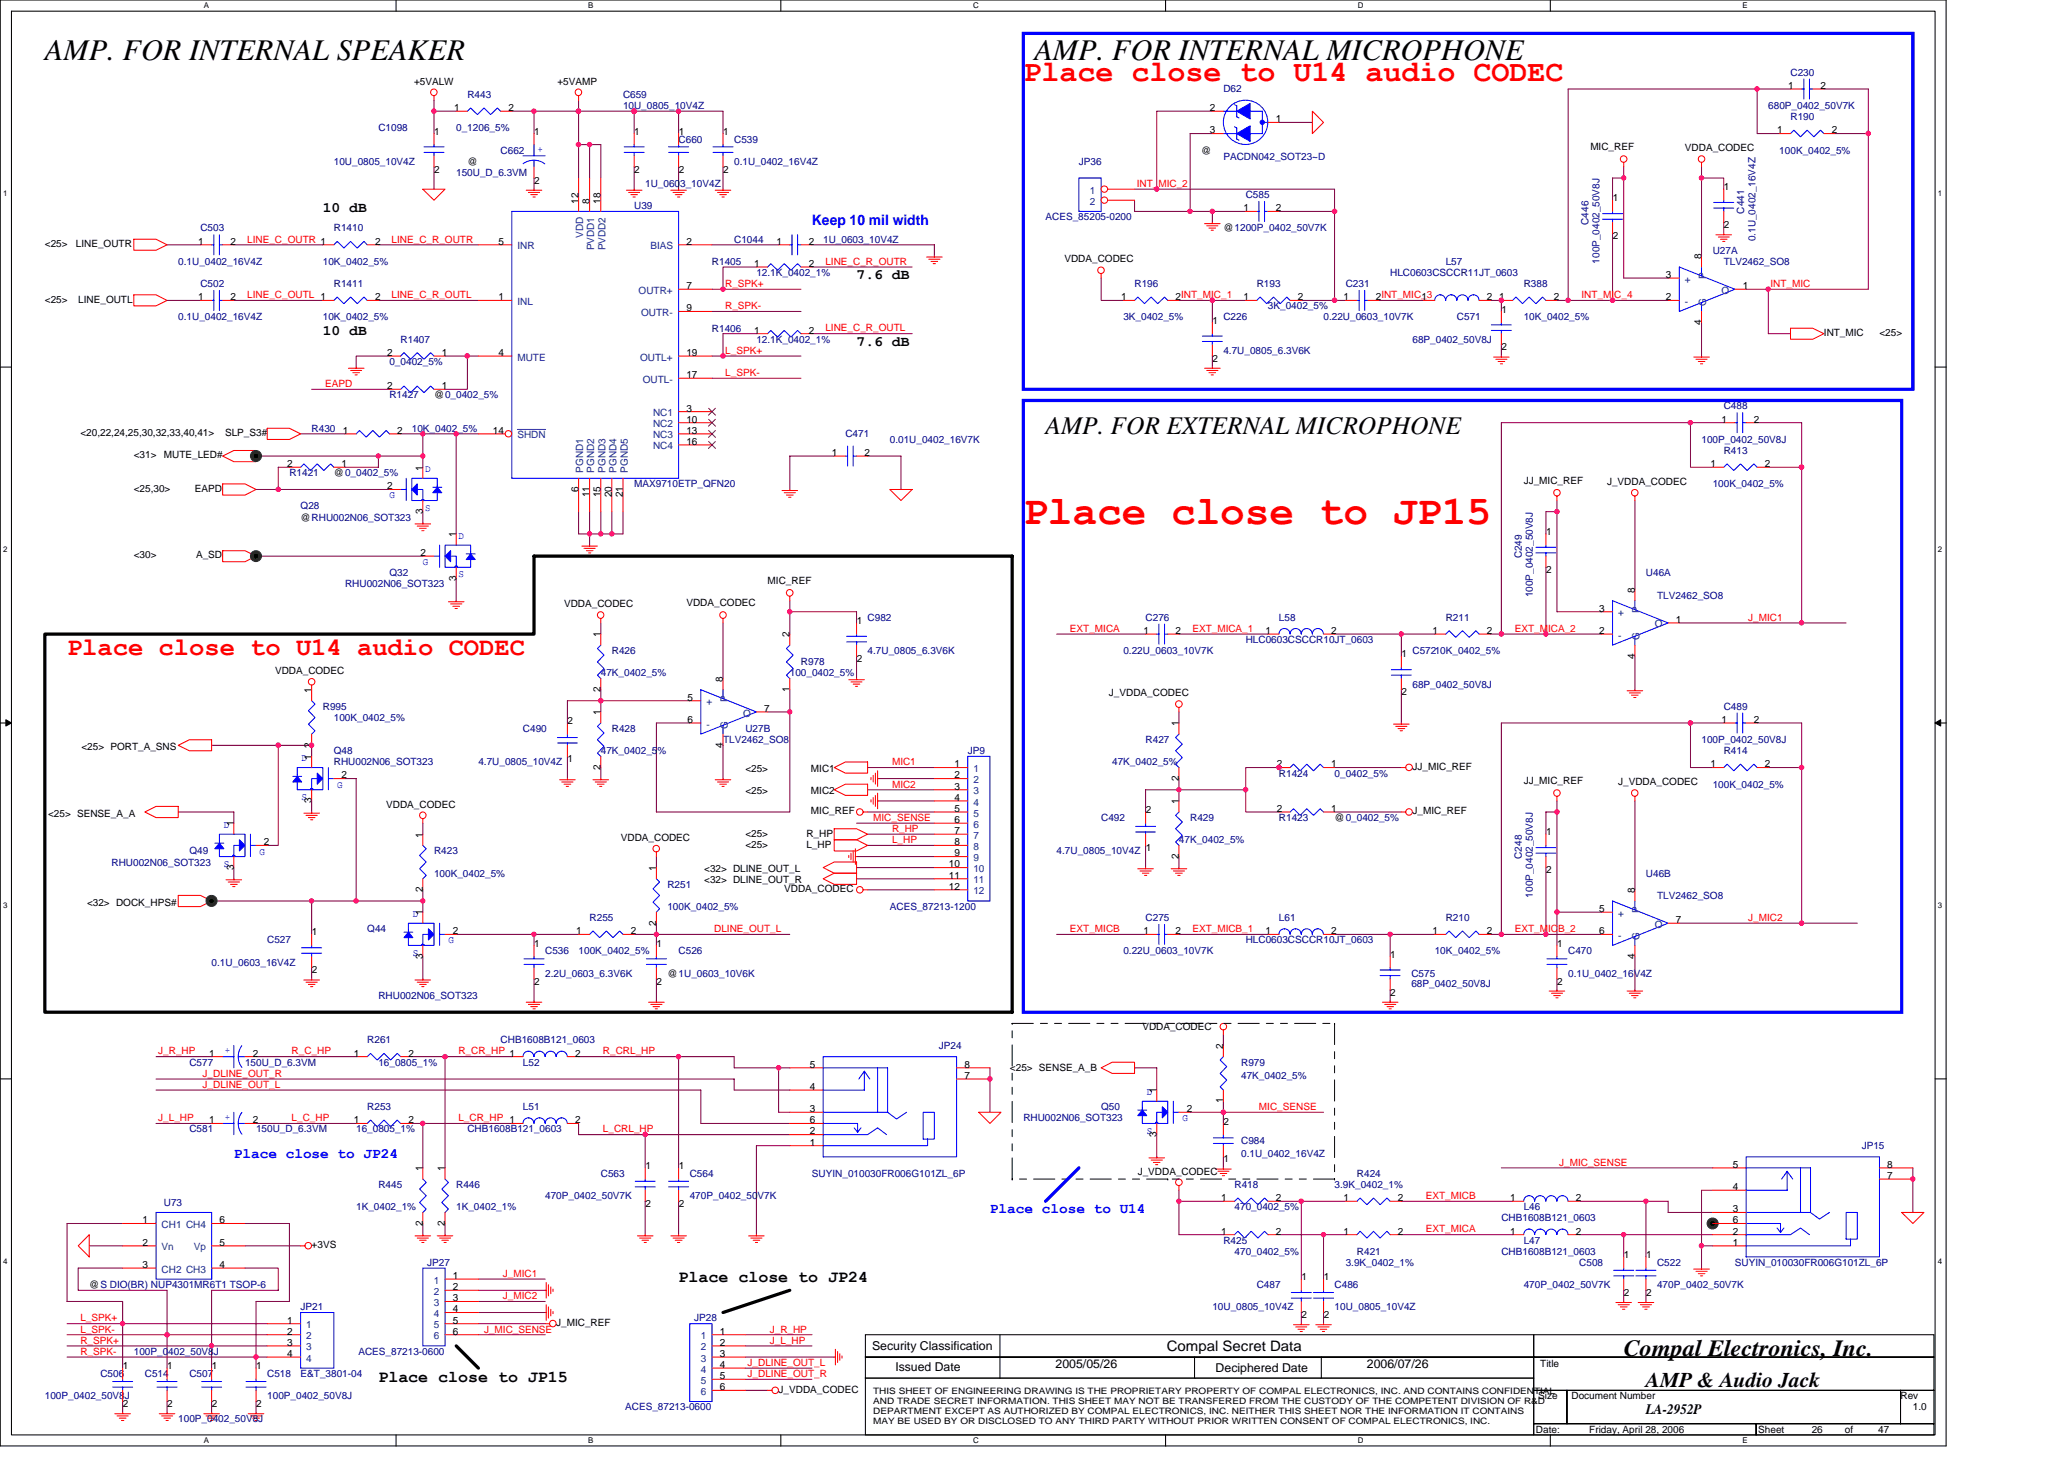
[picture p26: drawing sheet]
<svg xmlns="http://www.w3.org/2000/svg" width="297mm" height="210mm" viewBox="0 0 297 210" stroke-linecap="round" stroke-linejoin="round" font-family="sans-serif">
<defs><g id="words">
<text font-size="5.9" fill="#f00" x="147.3" y="75.3">Place close to JP15</text>
<g font-size="4.3">
<text x="6.5" y="8.7">AMP. FOR INTERNAL SPEAKER</text>
<text x="148.9" y="8.7">AMP. FOR INTERNAL MICROPHONE</text>
</g>
<text font-size="4.3" fill="#f00" x="147.3" y="11.6">Place close to U14 audio CODEC</text>
<text font-size="3.7" x="150.5" y="62.5">AMP. FOR EXTERNAL MICROPHONE</text>
<text font-size="3.7" fill="#f00" x="9.6" y="94.3">Place close to U14 audio CODEC</text>
<text font-size="3.3" x="233.7" y="195.1">Compal Electronics, Inc.</text>
<text font-size="3" x="236.9" y="199.6">AMP &amp; Audio Jack</text>
<g font-size="2.4">
<text x="97.7" y="184.4">Place close to JP24</text>
<text x="54.5" y="198.8">Place close to JP15</text>
</g>
<g font-size="2.1">
<text x="46.5" y="30.5">10 dB</text>
<text x="123.3" y="40.2">7.6 dB</text>
<text x="46.5" y="48.2">10 dB</text>
<text x="123.3" y="49.7">7.6 dB</text>
<text x="167.9" y="194.4">Compal Secret Data</text>
<text x="236.9" y="203.5">LA-2952P</text>
</g>
<g font-size="2.1" fill="#00f">
<text x="116.9" y="32.3">Keep 10 mil width</text>
<text x="33.7" y="166.6">Place close to JP24</text>
<text x="142.5" y="174.6">Place close to U14</text>
</g>
<g font-size="1.8">
<text x="125.5" y="194.2">Security Classification</text>
<text x="128.9" y="197.3">Issued Date</text>
<text x="151.9" y="196.8">2005/05/26</text>
<text x="174.9" y="197.4">Deciphered Date</text>
<text x="196.7" y="196.8">2006/07/26</text>
</g>
<g font-size="1.4" fill="#000080">
<text x="257.7" y="10.9">C230</text>
<text x="67.3" y="14.1">R443</text>
<text x="89.7" y="14.1">C659</text>
<text x="89.7" y="15.7">10U_0805_10V4Z</text>
<text x="176.1" y="13.3">D62</text>
<text x="254.5" y="15.7">680P_0402_50V7K</text>
<text x="257.7" y="17.3">R190</text>
<text x="48" y="23.7">10U_0805_10V4Z</text>
<text x="54.5" y="18.9">C1098</text>
<text x="65.7" y="18.9">0_1206_5%</text>
<text x="72" y="22.1">C662</text>
<text x="97.7" y="20.5">C660</text>
<text x="105.7" y="20.5">C539</text>
<text x="105.7" y="23.7">0.1U_0402_16V4Z</text>
<text x="155.3" y="23.7">JP36</text>
<text x="176.1" y="23.1">PACDN042_SOT23~D</text>
<text x="256.1" y="22.1">100K_0402_5%</text>
<text x="65.7" y="25.3">150U_D_6.3VM</text>
<text x="92.9" y="26.9">1U_0603_10V4Z</text>
<text x="179.3" y="28.5">C585</text>
<text x="28.8" y="33.3">C503</text>
<text x="48" y="33.3">R1410</text>
<text x="91.3" y="30.1">U39</text>
<text x="105.7" y="34.9">C1044</text>
<text x="118.5" y="34.9">1U_0603_10V4Z</text>
<text x="150.5" y="31.7">ACES_85205-0200</text>
<text x="228.6" y="32.3" transform="rotate(-90 228.6 32.3)">C446</text>
<text x="251" y="30.7" transform="rotate(-90 251 30.7)">C441</text>
<text x="252.6" y="34.7" transform="rotate(-90 252.6 34.7)">0.1U_0402_16V4Z</text>
<text x="25.7" y="38.1">0.1U_0402_16V4Z</text>
<text x="28.8" y="41.3">C502</text>
<text x="46.5" y="38.1">10K_0402_5%</text>
<text x="48" y="41.3">R1411</text>
<text x="102.5" y="38.1">R1405</text>
<text x="108.9" y="39.7">12.1K_0402_1%</text>
<text x="163.3" y="41.3">R196</text>
<text x="180.9" y="41.3">R193</text>
<text x="193.7" y="41.3">C231</text>
<text x="200.1" y="39.7">HLC0603CSCCR11JT_0603</text>
<text x="208.1" y="38.1">L57</text>
<text x="219.3" y="41.3">R388</text>
<text x="230.2" y="37.9" transform="rotate(-90 230.2 37.9)">100P_0402_50V8J</text>
<text x="246.5" y="36.5">U27A</text>
<text x="248.1" y="38.1">TLV2462_SO8</text>
<text x="25.7" y="46.1">0.1U_0402_16V4Z</text>
<text x="46.5" y="46.1">10K_0402_5%</text>
<text x="102.5" y="47.7">R1406</text>
<text x="161.7" y="46.1">3K_0402_5%</text>
<text x="176.1" y="46.1">C226</text>
<text x="182.5" y="44.5">3K_0402_5%</text>
<text x="190.5" y="46.1">0.22U_0603_10V7K</text>
<text x="209.7" y="46.1">C571</text>
<text x="219.3" y="46.1">10K_0402_5%</text>
<text x="56" y="52.5">0_0402_5%</text>
<text x="57.7" y="49.3">R1407</text>
<text x="108.9" y="49.3">12.1K_0402_1%</text>
<text x="176.1" y="50.9">4.7U_0805_6.3V6K</text>
<text x="203.3" y="49.3">68P_0402_50V8J</text>
<text x="56" y="57.3">R1427</text>
<text x="248.1" y="58.9">C488</text>
<text x="44.8" y="62.1">R430</text>
<text x="59.3" y="62.1">10K_0402_5%</text>
<text x="121.7" y="62.9">C471</text>
<text x="128.1" y="63.7">0.01U_0402_16V7K</text>
<text x="244.9" y="63.7">100P_0402_50V8J</text>
<text x="248.1" y="65.3">R413</text>
<text x="41.7" y="68.5">R1421</text>
<text x="91.3" y="70.1">MAX9710ETP_QFN20</text>
<text x="246.5" y="70.1">100K_0402_5%</text>
<text x="43.3" y="73.3">Q28</text>
<text x="56" y="82.9">Q32</text>
<text x="219" y="80.3" transform="rotate(-90 219 80.3)">C249</text>
<text x="236.9" y="82.9">U46A</text>
<text x="49.7" y="84.5">RHU002N06_SOT323</text>
<text x="124.9" y="89.3">C982</text>
<text x="164.9" y="89.3">C276</text>
<text x="184.1" y="89.3">L58</text>
<text x="208.1" y="89.3">R211</text>
<text x="220.6" y="85.9" transform="rotate(-90 220.6 85.9)">100P_0402_50V8J</text>
<text x="238.5" y="86.1">TLV2462_SO8</text>
<text x="88" y="94.1">R426</text>
<text x="115.3" y="95.7">R978</text>
<text x="124.9" y="94.1">4.7U_0805_6.3V6K</text>
<text x="161.7" y="94.1">0.22U_0603_10V7K</text>
<text x="179.3" y="92.5">HLC0603CSCCR10JT_0603</text>
<text x="203.3" y="94.1">C57210K_0402_5%</text>
<text x="86.5" y="97.3">47K_0402_5%</text>
<text x="113.7" y="97.3">100_0402_5%</text>
<text x="203.3" y="98.9">68P_0402_50V8J</text>
<text x="46.5" y="102.1">R995</text>
<text x="48" y="103.7">100K_0402_5%</text>
<text x="75.3" y="105.3">C490</text>
<text x="88" y="105.3">R428</text>
<text x="104.1" y="106.9">TLV2462_SO8</text>
<text x="107.3" y="105.3">U27B</text>
<text x="164.9" y="106.9">R427</text>
<text x="244.9" y="106.9">100P_0402_50V8J</text>
<text x="248.1" y="102.1">C489</text>
<text x="48" y="108.5">Q48</text>
<text x="48" y="110.1">RHU002N06_SOT323</text>
<text x="68.9" y="110.1">4.7U_0805_10V4Z</text>
<text x="86.5" y="108.5">47K_0402_5%</text>
<text x="139.3" y="108.5">JP9</text>
<text x="160.1" y="110.1">47K_0402_5%</text>
<text x="184.1" y="111.7">R1424</text>
<text x="192.1" y="111.7">0_0402_5%</text>
<text x="246.5" y="113.3">100K_0402_5%</text>
<text x="248.1" y="108.5">R414</text>
<text x="158.5" y="118.1">C492</text>
<text x="171.3" y="118.1">R429</text>
<text x="184.1" y="118.1">R1423</text>
<text x="16" y="124.5">RHU002N06_SOT323</text>
<text x="27.3" y="122.9">Q49</text>
<text x="62.5" y="122.9">R423</text>
<text x="152.1" y="122.9">4.7U_0805_10V4Z</text>
<text x="169.7" y="121.3">47K_0402_5%</text>
<text x="219" y="123.5" transform="rotate(-90 219 123.5)">C248</text>
<text x="62.5" y="126.1">100K_0402_5%</text>
<text x="96.1" y="127.7">R251</text>
<text x="96.1" y="130.9">100K_0402_5%</text>
<text x="128.1" y="130.9">ACES_87213-1200</text>
<text x="220.6" y="129.1" transform="rotate(-90 220.6 129.1)">100P_0402_50V8J</text>
<text x="236.9" y="126.1">U46B</text>
<text x="238.5" y="129.3">TLV2462_SO8</text>
<text x="38.5" y="135.7">C527</text>
<text x="52.8" y="134.1">Q44</text>
<text x="78.5" y="137.3">C536</text>
<text x="83.3" y="137.3">100K_0402_5%</text>
<text x="84.9" y="132.5">R255</text>
<text x="97.7" y="137.3">C526</text>
<text x="161.7" y="137.3">0.22U_0603_10V7K</text>
<text x="164.9" y="132.5">C275</text>
<text x="179.3" y="135.7">HLC0603CSCCR10JT_0603</text>
<text x="184.1" y="132.5">L61</text>
<text x="206.5" y="137.3">10K_0402_5%</text>
<text x="208.1" y="132.5">R210</text>
<text x="225.7" y="137.3">C470</text>
<text x="30.5" y="138.9">0.1U_0603_16V4Z</text>
<text x="54.5" y="143.7">RHU002N06_SOT323</text>
<text x="78.5" y="140.5">2.2U_0603_6.3V6K</text>
<text x="203.1" y="140.5">C575</text>
<text x="203.1" y="142">68P_0402_50V8J</text>
<text x="225.7" y="140.5">0.1U_0402_16V4Z</text>
<text x="27.3" y="153.3">C577</text>
<text x="35.3" y="153.3">150U_D_6.3VM</text>
<text x="52.8" y="150.1">R261</text>
<text x="54.5" y="153.3">16_0805_1%</text>
<text x="72" y="150.1">CHB1608B121_0603</text>
<text x="75.3" y="153.3">L52</text>
<text x="135.1" y="150.9">JP24</text>
<text x="178.6" y="153.3">R979</text>
<text x="178.6" y="155.2">47K_0402_5%</text>
<text x="52.8" y="159.7">R253</text>
<text x="75.3" y="159.7">L51</text>
<text x="147.3" y="161.3">RHU002N06_SOT323</text>
<text x="158.5" y="159.7">Q50</text>
<text x="27.3" y="162.9">C581</text>
<text x="36.8" y="162.9">150U_D_6.3VM</text>
<text x="51.3" y="162.9">16_0805_1%</text>
<text x="67.3" y="162.9">CHB1608B121_0603</text>
<text x="178.6" y="164.5">C984</text>
<text x="178.6" y="166.4">0.1U_0402_16V4Z</text>
<text x="267.9" y="165.3">JP15</text>
<text x="23.6" y="173.5">U73</text>
<text x="54.5" y="170.9">R445</text>
<text x="65.7" y="170.9">R446</text>
<text x="78.5" y="172.5">470P_0402_50V7K</text>
<text x="86.5" y="169.3">C563</text>
<text x="99.3" y="169.3">C564</text>
<text x="99.3" y="172.5">470P_0402_50V7K</text>
<text x="116.9" y="169.3">SUYIN_010030FR006G101ZL_6P</text>
<text x="177.7" y="170.9">R418</text>
<text x="192.1" y="170.9">3.9K_0402_1%</text>
<text x="195.3" y="169.3">R424</text>
<text x="51.3" y="174.1">1K_0402_1%</text>
<text x="65.7" y="174.1">1K_0402_1%</text>
<text x="176.1" y="178.9">R425</text>
<text x="177.7" y="174.1">470_0402_5%</text>
<text x="216.1" y="175.7">CHB1608B121_0603</text>
<text x="219.3" y="174.1">L46</text>
<text x="219.3" y="178.9">L47</text>
<text x="61.5" y="182.1">JP27</text>
<text x="177.7" y="180.5">470_0402_5%</text>
<text x="180.9" y="185.3">C487</text>
<text x="192.1" y="185.3">C486</text>
<text x="193.7" y="182.1">3.9K_0402_1%</text>
<text x="195.3" y="180.5">R421</text>
<text x="216.1" y="180.5">CHB1608B121_0603</text>
<text x="219.3" y="185.3">470P_0402_50V7K</text>
<text x="227.3" y="182.1">C508</text>
<text x="238.5" y="182.1">C522</text>
<text x="238.5" y="185.3">470P_0402_50V7K</text>
<text x="249.7" y="182.1">SUYIN_010030FR006G101ZL_6P</text>
<text x="43.3" y="188.5">JP21</text>
<text x="99.9" y="190.1">JP28</text>
<text x="174.5" y="188.5">10U_0805_10V4Z</text>
<text x="192.1" y="188.5">10U_0805_10V4Z</text>
<text x="19.3" y="194.9">100P_0402_50V8J</text>
<text x="51.6" y="194.9">ACES_87213-0600</text>
<text x="6.5" y="201.3">100P_0402_50V8J</text>
<text x="14.5" y="198.1">C506</text>
<text x="20.8" y="198.1">C514</text>
<text x="27.3" y="198.1">C507</text>
<text x="38.5" y="198.1">C518</text>
<text x="38.5" y="201.3">100P_0402_50V8J</text>
<text x="43.3" y="198.1">E&amp;T_3801-04</text>
<text x="90" y="202.9">ACES_87213-0600</text>
<text x="25.7" y="204.5">100P_0402_50V8J</text>
</g>
<g font-size="1.4">
<text x="59.6" y="12.2">+5VALW</text>
<text x="65.3" y="16">1</text>
<text x="73.2" y="16">2</text>
<text x="80.2" y="12.2">+5VAMP</text>
<text x="174.1" y="16">2</text>
<text x="183.6" y="17.6">1</text>
<text x="257.4" y="12.8">1</text>
<text x="262" y="12.8">2</text>
<text x="62.5" y="19.4">1</text>
<text x="67.3" y="23.7">@</text>
<text x="76.9" y="19.4">1</text>
<text x="91.3" y="19.4">1</text>
<text x="97.7" y="19.4">1</text>
<text x="104.1" y="19.4">1</text>
<text x="172.9" y="22.1">@</text>
<text x="174.1" y="19.2">3</text>
<text x="228.9" y="21.6">MIC_REF</text>
<text x="242.5" y="21.8">VDDA_CODEC</text>
<text x="255.8" y="19.2">1</text>
<text x="263.6" y="19.2">2</text>
<text x="62.5" y="24.8">2</text>
<text x="76.9" y="26.4">2</text>
<text x="83.2" y="29.3" transform="rotate(-90 83.2 29.3)">12</text>
<text x="84.8" y="29.3" transform="rotate(-90 84.8 29.3)">8</text>
<text x="86.4" y="29.3" transform="rotate(-90 86.4 29.3)">18</text>
<text x="91.3" y="24.8">2</text>
<text x="97.7" y="24.8">2</text>
<text x="104.1" y="24.8">2</text>
<text x="232.1" y="29">1</text>
<text x="248.1" y="27.4">1</text>
<text x="6.5" y="35.5">&lt;25&gt;</text>
<text x="10.9" y="35.5">LINE_OUTR</text>
<text x="28.5" y="35.2">1</text>
<text x="33.2" y="35.2">2</text>
<text x="54" y="35.2">2</text>
<text x="71.7" y="35.2">5</text>
<text x="98.8" y="35.2">2</text>
<text x="111.7" y="35.2">1</text>
<text x="116.4" y="35.2">2</text>
<text x="176.1" y="33.3">@1200P_0402_50V7K</text>
<text x="178.9" y="30.4">1</text>
<text x="183.6" y="30.4">2</text>
<text x="232.1" y="34.4">2</text>
<text x="248.1" y="32.8">2</text>
<text x="98.8" y="41.6">7</text>
<text x="108.5" y="38.4">1</text>
<text x="116.4" y="38.4">2</text>
<text x="153.2" y="37.6">VDDA_CODEC</text>
<text x="239.8" y="40">3</text>
<text x="244.9" y="37.3" transform="rotate(-90 244.9 37.3)">8</text>
<text x="250.8" y="41.6">1</text>
<text x="6.5" y="43.5">&lt;25&gt;</text>
<text x="11.3" y="43.5">LINE_OUTL</text>
<text x="28.5" y="43.2">1</text>
<text x="33.2" y="43.2">2</text>
<text x="54" y="43.2">2</text>
<text x="71.7" y="43.2">1</text>
<text x="98.8" y="44.8">9</text>
<text x="108.5" y="48">1</text>
<text x="116.4" y="48">2</text>
<text x="161.4" y="43.2">1</text>
<text x="169.2" y="43.2">2INT_MIC_1</text>
<text x="174.5" y="46.6">1</text>
<text x="178.9" y="43.2">1</text>
<text x="186.8" y="43.2">2</text>
<text x="193.4" y="43.2">1</text>
<text x="198" y="43.2">2INT_MIC_3</text>
<text x="204.6" y="43.2">1</text>
<text x="214" y="43.2">2</text>
<text x="215.7" y="43.2">1</text>
<text x="216.1" y="45">1</text>
<text x="223.6" y="43.2">2</text>
<text x="239.8" y="43.2">2</text>
<text x="244.9" y="46.7" transform="rotate(-90 244.9 46.7)">4</text>
<text x="55.7" y="51.2">2</text>
<text x="63.6" y="51.2">1</text>
<text x="71.7" y="51.2">4</text>
<text x="98.8" y="51.2">19</text>
<text x="174.5" y="52">2</text>
<text x="216.1" y="50.4">2</text>
<text x="262.5" y="48.3">INT_MIC</text>
<text x="270.5" y="48.3">&lt;25&gt;</text>
<text x="55.7" y="56">2</text>
<text x="62.5" y="57.3">@0_0402_5%</text>
<text x="63.6" y="56">1</text>
<text x="98.8" y="59.2">3</text>
<text x="98.8" y="54.4">17</text>
<text x="11.6" y="62.7">&lt;20,22,24,25,30,32,33,40,41&gt;</text>
<text x="19.3" y="66">&lt;31&gt;</text>
<text x="23.6" y="66">MUTE_LED#</text>
<text x="32.4" y="62.7">SLP_S3#</text>
<text x="49.3" y="62.4">1</text>
<text x="57.2" y="62.4">2</text>
<text x="70.9" y="62.4">14</text>
<text x="98.8" y="60.8">10</text>
<text x="98.8" y="62.4">13</text>
<text x="98.8" y="64">16</text>
<text x="119.7" y="65.6">1</text>
<text x="124.4" y="65.6">2</text>
<text x="247.8" y="60.8">1</text>
<text x="252.4" y="60.8">2</text>
<text x="19.3" y="70.7">&lt;25,30&gt;</text>
<text x="28" y="70.7">EAPD</text>
<text x="41.3" y="67.2">2</text>
<text x="48" y="68.5">@0_0402_5%</text>
<text x="49.2" y="67.2">1</text>
<text x="55.7" y="70.4">2</text>
<text x="60.8" y="67.7" transform="rotate(-90 60.8 67.7)">1</text>
<text x="83.2" y="70.7" transform="rotate(-90 83.2 70.7)">6</text>
<text x="84.8" y="71.5" transform="rotate(-90 84.8 71.5)">11</text>
<text x="86.4" y="71.5" transform="rotate(-90 86.4 71.5)">15</text>
<text x="88" y="71.5" transform="rotate(-90 88 71.5)">20</text>
<text x="89.6" y="71.5" transform="rotate(-90 89.6 71.5)">21</text>
<text x="219.3" y="69.6">JJ_MIC_REF</text>
<text x="231.3" y="69.8">J_VDDA_CODEC</text>
<text x="246.1" y="67.2">1</text>
<text x="254" y="67.2">2</text>
<text x="43.3" y="74.9">@RHU002N06_SOT323</text>
<text x="60.8" y="73.9" transform="rotate(-90 60.8 73.9)">3</text>
<text x="65.6" y="77.3" transform="rotate(-90 65.6 77.3)">1</text>
<text x="222.5" y="77">1</text>
<text x="19.3" y="80.3">&lt;30&gt;</text>
<text x="28.2" y="80.3">A_SD</text>
<text x="60.5" y="80">2</text>
<text x="65.6" y="83.5" transform="rotate(-90 65.6 83.5)">3</text>
<text x="222.5" y="82.4">2</text>
<text x="81.2" y="87.4">VDDA_CODEC</text>
<text x="98.8" y="87.2">VDDA_CODEC</text>
<text x="110.5" y="84">MIC_REF</text>
<text x="123.3" y="89.8">1</text>
<text x="230.1" y="88">3</text>
<text x="235.3" y="85.3" transform="rotate(-90 235.3 85.3)">8</text>
<text x="241.2" y="89.6">1</text>
<text x="86.4" y="91.7" transform="rotate(-90 86.4 91.7)">1</text>
<text x="113.6" y="91.7" transform="rotate(-90 113.6 91.7)">2</text>
<text x="123.3" y="95.2">2</text>
<text x="164.5" y="91.2">1</text>
<text x="169.2" y="91.2">2</text>
<text x="182.1" y="91.2">1</text>
<text x="191.6" y="91.2">2</text>
<text x="201.7" y="94.6">1</text>
<text x="206.1" y="91.2">1</text>
<text x="214" y="91.2">2</text>
<text x="230.1" y="91.2">2</text>
<text x="235.3" y="94.7" transform="rotate(-90 235.3 94.7)">4</text>
<text x="39.6" y="97">VDDA_CODEC</text>
<text x="44.8" y="99.7" transform="rotate(-90 44.8 99.7)">1</text>
<text x="86.4" y="99.5" transform="rotate(-90 86.4 99.5)">2</text>
<text x="98.9" y="100.8">5</text>
<text x="104" y="98.1" transform="rotate(-90 104 98.1)">8</text>
<text x="113.6" y="99.5" transform="rotate(-90 113.6 99.5)">1</text>
<text x="159.6" y="100.2">J_VDDA_CODEC</text>
<text x="201.7" y="100">2</text>
<text x="11.7" y="107.9">&lt;25&gt; PORT_A_SNS</text>
<text x="44.8" y="107.5" transform="rotate(-90 44.8 107.5)">2</text>
<text x="81.7" y="104.2">2</text>
<text x="86.4" y="102.9" transform="rotate(-90 86.4 102.9)">1</text>
<text x="98.9" y="104">6</text>
<text x="104" y="107.5" transform="rotate(-90 104 107.5)">4</text>
<text x="110" y="102.4">7</text>
<text x="169.6" y="104.5" transform="rotate(-90 169.6 104.5)">1</text>
<text x="247.8" y="104">1</text>
<text x="252.4" y="104">2</text>
<text x="44.8" y="109.3" transform="rotate(-90 44.8 109.3)">1</text>
<text x="49.2" y="112">2</text>
<text x="81.7" y="109.6">1</text>
<text x="86.4" y="110.7" transform="rotate(-90 86.4 110.7)">2</text>
<text x="107.3" y="111.1">&lt;25&gt;</text>
<text x="116.7" y="111.1">MIC1</text>
<text x="137.3" y="110.4">1</text>
<text x="137.3" y="112">2</text>
<text x="137.3" y="113.6">3</text>
<text x="169.6" y="112.4" transform="rotate(-90 169.6 112.4)">2</text>
<text x="183.7" y="110.4">2</text>
<text x="191.6" y="110.4">1</text>
<text x="203.3" y="110.7">JJ_MIC_REF</text>
<text x="219.3" y="112.8">JJ_MIC_REF</text>
<text x="232.9" y="113">J_VDDA_CODEC</text>
<text x="246.1" y="110.4">1</text>
<text x="254" y="110.4">2</text>
<text x="6.9" y="117.5">&lt;25&gt; SENSE_A_A</text>
<text x="33.6" y="118.9" transform="rotate(-90 33.6 118.9)">1</text>
<text x="44.8" y="115.5" transform="rotate(-90 44.8 115.5)">3</text>
<text x="55.6" y="116.2">VDDA_CODEC</text>
<text x="107.3" y="114.3">&lt;25&gt;</text>
<text x="116.7" y="114.3">MIC2</text>
<text x="116.7" y="117.2">MIC_REF</text>
<text x="137.3" y="115.2">4</text>
<text x="137.3" y="116.8">5</text>
<text x="137.3" y="118.4">6</text>
<text x="137.3" y="120">7</text>
<text x="164.9" y="117">2</text>
<text x="169.6" y="115.7" transform="rotate(-90 169.6 115.7)">1</text>
<text x="183.7" y="116.8">2</text>
<text x="191.6" y="116.8">1</text>
<text x="192.1" y="118.1">@0_0402_5%</text>
<text x="203.3" y="117.2">J_MIC_REF</text>
<text x="33.6" y="125.2" transform="rotate(-90 33.6 125.2)">3</text>
<text x="38" y="121.6">2</text>
<text x="60.8" y="120.5" transform="rotate(-90 60.8 120.5)">1</text>
<text x="89.3" y="121">VDDA_CODEC</text>
<text x="94.4" y="125.3" transform="rotate(-90 94.4 125.3)">1</text>
<text x="101.3" y="125.5">&lt;32&gt; DLINE_OUT_L</text>
<text x="107.3" y="120.4">&lt;25&gt;</text>
<text x="107.3" y="122">&lt;25&gt;</text>
<text x="116.1" y="120.4">R_HP</text>
<text x="116.1" y="122">L_HP</text>
<text x="136.5" y="124.8">10</text>
<text x="137.3" y="121.6">8</text>
<text x="137.3" y="123.2">9</text>
<text x="164.9" y="122.4">1</text>
<text x="169.6" y="123.5" transform="rotate(-90 169.6 123.5)">2</text>
<text x="222.5" y="120.2">1</text>
<text x="222.5" y="125.6">2</text>
<text x="12.5" y="130.3">&lt;32&gt; DOCK_HPS#</text>
<text x="60.8" y="131.7" transform="rotate(-90 60.8 131.7)">1</text>
<text x="60.8" y="128.4" transform="rotate(-90 60.8 128.4)">2</text>
<text x="101.3" y="127.1">&lt;32&gt; DLINE_OUT_R</text>
<text x="112.9" y="128.4">VDDA_CODEC</text>
<text x="136.5" y="126.4">11</text>
<text x="136.5" y="128">12</text>
<text x="230.1" y="131.2">5</text>
<text x="235.3" y="128.5" transform="rotate(-90 235.3 128.5)">8</text>
<text x="44.9" y="134.6">1</text>
<text x="60.8" y="137.9" transform="rotate(-90 60.8 137.9)">3</text>
<text x="65.2" y="134.4">2</text>
<text x="76.9" y="136.2">1</text>
<text x="82.9" y="134.4">1</text>
<text x="90.8" y="134.4">2</text>
<text x="94.4" y="133.2" transform="rotate(-90 94.4 133.2)">2</text>
<text x="94.5" y="136.2">1</text>
<text x="164.5" y="134.4">1</text>
<text x="169.2" y="134.4">2</text>
<text x="182.1" y="134.4">1</text>
<text x="191.6" y="134.4">2</text>
<text x="200.1" y="137.8">1</text>
<text x="206.1" y="134.4">1</text>
<text x="214" y="134.4">2</text>
<text x="224.1" y="136.2">1</text>
<text x="230.1" y="134.4">6</text>
<text x="235.3" y="137.9" transform="rotate(-90 235.3 137.9)">4</text>
<text x="241.2" y="132.8">7</text>
<text x="44.9" y="140">2</text>
<text x="76.9" y="141.6">2</text>
<text x="94.5" y="141.6">2</text>
<text x="96.1" y="140.5">@1U_0603_10V6K</text>
<text x="200.1" y="143.2">2</text>
<text x="224.1" y="141.6">2</text>
<text x="164.4" y="148.2">VDDA_CODEC</text>
<text x="30.1" y="152">1</text>
<text x="36.4" y="152">2</text>
<text x="50.9" y="152">1</text>
<text x="58.8" y="152">2</text>
<text x="82.8" y="152">2</text>
<text x="116.5" y="153.6">5</text>
<text x="138.8" y="155.2">7</text>
<text x="138.8" y="153.6">8</text>
<text x="145.3" y="154.1">&lt;25&gt; SENSE_A_B</text>
<text x="176" y="150.9" transform="rotate(-90 176 150.9)">2</text>
<text x="30.1" y="161.6">1</text>
<text x="36.4" y="161.6">2</text>
<text x="50.9" y="161.6">1</text>
<text x="58.8" y="161.6">2</text>
<text x="82.8" y="161.6">2</text>
<text x="116.5" y="160">3</text>
<text x="116.5" y="156.8">4</text>
<text x="116.5" y="161.6">6</text>
<text x="166.5" y="157.3" transform="rotate(-90 166.5 157.3)">1</text>
<text x="170.8" y="160">2</text>
<text x="176" y="158.7" transform="rotate(-90 176 158.7)">1</text>
<text x="176.1" y="161.8">2</text>
<text x="116.5" y="164.8">1</text>
<text x="116.5" y="163.2">2</text>
<text x="166.5" y="163.6" transform="rotate(-90 166.5 163.6)">3</text>
<text x="176.1" y="167.2">1</text>
<text x="249.4" y="168">5</text>
<text x="271.6" y="168">8</text>
<text x="60.8" y="168.5" transform="rotate(-90 60.8 168.5)">1</text>
<text x="64" y="168.5" transform="rotate(-90 64 168.5)">1</text>
<text x="92.9" y="168.2">1</text>
<text x="92.9" y="173.7">2</text>
<text x="97.7" y="168.2">1</text>
<text x="97.7" y="173.7">2</text>
<text x="163.7" y="169">J_VDDA_CODEC</text>
<text x="175.7" y="172.8">1</text>
<text x="183.6" y="172.8">2</text>
<text x="193.4" y="172.8">1</text>
<text x="201.2" y="172.8">2</text>
<text x="217.4" y="172.8">1</text>
<text x="226.8" y="172.8">2</text>
<text x="249.4" y="171.2">4</text>
<text x="271.6" y="169.6">7</text>
<text x="20.5" y="176">1</text>
<text x="20.5" y="179.2">2</text>
<text x="31.6" y="179.2">5</text>
<text x="31.6" y="176">6</text>
<text x="44.8" y="179.6">+3VS</text>
<text x="60.8" y="176.4" transform="rotate(-90 60.8 176.4)">2</text>
<text x="64" y="176.4" transform="rotate(-90 64 176.4)">2</text>
<text x="175.7" y="177.6">1</text>
<text x="183.6" y="177.6">2</text>
<text x="193.4" y="177.6">1</text>
<text x="201.2" y="177.6">2</text>
<text x="217.4" y="177.6">1</text>
<text x="226.8" y="177.6">2</text>
<text x="249.4" y="179.2">1</text>
<text x="249.4" y="177.6">2</text>
<text x="249.4" y="174.4">3</text>
<text x="249.4" y="176">6</text>
<text x="12.8" y="185.3">@S DIO(BR) NUP4301MR6T1 TSOP-6</text>
<text x="20.5" y="182.4">3</text>
<text x="31.6" y="182.4">4</text>
<text x="65.2" y="184">1</text>
<text x="65.2" y="185.6">2</text>
<text x="187.3" y="184.2">1</text>
<text x="190.5" y="184.2">1</text>
<text x="233.7" y="181">1</text>
<text x="236.9" y="181">1</text>
<text x="41.3" y="190.4">1</text>
<text x="65.2" y="187.2">3</text>
<text x="65.2" y="188.8">4</text>
<text x="65.2" y="190.4">5</text>
<text x="80" y="190.8">J_MIC_REF</text>
<text x="187.3" y="189.7">2</text>
<text x="190.5" y="189.7">2</text>
<text x="233.7" y="186.4">2</text>
<text x="236.9" y="186.4">2</text>
<text x="17.7" y="197">1</text>
<text x="24.1" y="197">1</text>
<text x="30.5" y="197">1</text>
<text x="36.9" y="197">1</text>
<text x="41.3" y="192">2</text>
<text x="41.3" y="193.6">3</text>
<text x="41.3" y="195.2">4</text>
<text x="65.2" y="192">6</text>
<text x="103.6" y="192">1</text>
<text x="103.6" y="193.6">2</text>
<text x="103.6" y="195.2">3</text>
<text x="103.6" y="196.8">4</text>
<text x="221.7" y="196.7">Title</text>
<text x="17.7" y="202.4">2</text>
<text x="24.1" y="202.4">2</text>
<text x="30.5" y="202.4">2</text>
<text x="36.9" y="202.4">2</text>
<text x="103.6" y="198.4">5</text>
<text x="103.6" y="200">6</text>
<text x="112.1" y="200.4">J_VDDA_CODEC</text>
<text x="221.4" y="201.3">Size</text>
<text x="226.2" y="201.3">Document Number</text>
<text x="273.5" y="201.3">Rev</text>
<text x="275.3" y="202.9">1.0</text>
<text x="221" y="206.1">Date:</text>
<text x="228.7" y="206.1">Friday, April 28, 2006</text>
<text x="253" y="206.1">Sheet</text>
<text x="260.7" y="206.1">26</text>
<text x="265.5" y="206.1">of</text>
<text x="270.3" y="206.1">47</text>
</g>
<g font-size="1.4" fill="#00f">
<text x="77.3" y="21.8">+</text>
<text x="56" y="71.7">G</text>
<text x="61.2" y="67.9">D</text>
<text x="61.2" y="73.5">S</text>
<text x="66" y="77.5">D</text>
<text x="60.9" y="81.3">G</text>
<text x="66" y="83.1">S</text>
<text x="43.4" y="109.5">D</text>
<text x="48.5" y="113.3">G</text>
<text x="32.2" y="119.1">D</text>
<text x="43.4" y="115.1">S</text>
<text x="32.2" y="124.7">S</text>
<text x="37.3" y="122.9">G</text>
<text x="59.4" y="131.9">D</text>
<text x="59.4" y="137.5">S</text>
<text x="64.5" y="135.7">G</text>
<text x="33.1" y="151.6" transform="rotate(-90 33.1 151.6)">+</text>
<text x="33.1" y="161.1" transform="rotate(-90 33.1 161.1)">+</text>
<text x="165" y="157.5">D</text>
<text x="170.2" y="161.3">G</text>
<text x="165" y="163.1">S</text>
</g>
<g font-size="1.4" fill="#004080">
<text x="156.9" y="27.9">1</text>
<text x="156.9" y="29.5">2</text>
<text x="74.5" y="35.9">INR</text>
<text x="83.9" y="34.2" transform="rotate(-90 83.9 34.2)">VDD</text>
<text x="93.6" y="35.9">BIAS</text>
<text x="85.5" y="36" transform="rotate(-90 85.5 36)">PVDD1</text>
<text x="87.1" y="36" transform="rotate(-90 87.1 36)">PVDD2</text>
<text x="242.5" y="40.7">+</text>
<text x="245.6" y="40.2" transform="rotate(-90 245.6 40.2)">P</text>
<text x="74.5" y="43.9">INL</text>
<text x="91.9" y="42.3">OUTR+</text>
<text x="92.3" y="45.5">OUTR-</text>
<text x="242.5" y="43.9">-</text>
<text x="245.6" y="44" transform="rotate(-90 245.6 44)">G</text>
<text x="247.8" y="42.3">O</text>
<text x="74.5" y="51.9">MUTE</text>
<text x="92.1" y="51.9">OUTL+</text>
<text x="92.5" y="55.1">OUTL-</text>
<text x="94" y="59.9">NC1</text>
<text x="74.5" y="63.1">SHDN</text>
<text x="94" y="61.5">NC2</text>
<text x="94" y="63.1">NC3</text>
<text x="94" y="64.7">NC4</text>
<text x="83.9" y="68" transform="rotate(-90 83.9 68)">PGND1</text>
<text x="85.5" y="68" transform="rotate(-90 85.5 68)">PGND2</text>
<text x="87.1" y="68" transform="rotate(-90 87.1 68)">PGND3</text>
<text x="88.7" y="68" transform="rotate(-90 88.7 68)">PGND4</text>
<text x="90.3" y="68" transform="rotate(-90 90.3 68)">PGND5</text>
<text x="232.9" y="88.7">+</text>
<text x="236" y="88.2" transform="rotate(-90 236 88.2)">P</text>
<text x="232.9" y="91.9">-</text>
<text x="236" y="92" transform="rotate(-90 236 92)">G</text>
<text x="238.1" y="90.3">O</text>
<text x="101.7" y="101.5">+</text>
<text x="104.7" y="101" transform="rotate(-90 104.7 101)">P</text>
<text x="101.7" y="104.7">-</text>
<text x="104.7" y="104.8" transform="rotate(-90 104.7 104.8)">G</text>
<text x="106.9" y="103.1">O</text>
<text x="140.1" y="111.1">1</text>
<text x="140.1" y="112.7">2</text>
<text x="140.1" y="114.3">3</text>
<text x="140.1" y="115.9">4</text>
<text x="140.1" y="117.5">5</text>
<text x="140.1" y="119.1">6</text>
<text x="140.1" y="120.7">7</text>
<text x="140.1" y="122.3">8</text>
<text x="140.1" y="123.9">9</text>
<text x="140.1" y="125.5">10</text>
<text x="140.1" y="127.1">11</text>
<text x="140.1" y="128.7">12</text>
<text x="232.9" y="131.9">+</text>
<text x="236" y="131.4" transform="rotate(-90 236 131.4)">P</text>
<text x="232.9" y="135.1">-</text>
<text x="236" y="135.2" transform="rotate(-90 236 135.2)">G</text>
<text x="238.1" y="133.5">O</text>
<text x="23.3" y="176.7">CH1 CH4</text>
<text x="23.3" y="179.9">Vn</text>
<text x="27.9" y="179.9">Vp</text>
<text x="23.3" y="183.1">CH2 CH3</text>
<text x="62.4" y="184.7">1</text>
<text x="44.1" y="191.1">1</text>
<text x="62.4" y="186.3">2</text>
<text x="62.4" y="187.9">3</text>
<text x="62.4" y="189.5">4</text>
<text x="62.4" y="191.1">5</text>
<text x="44.1" y="192.7">2</text>
<text x="44.1" y="194.3">3</text>
<text x="44.1" y="195.9">4</text>
<text x="62.4" y="192.7">6</text>
<text x="100.9" y="192.7">1</text>
<text x="100.9" y="194.3">2</text>
<text x="100.9" y="195.9">3</text>
<text x="100.9" y="197.5">4</text>
<text x="100.9" y="199.1">5</text>
<text x="100.9" y="200.7">6</text>
</g>
<g font-size="1.4" fill="#f00">
<text x="163.6" y="26.9">INT_MIC_2</text>
<text x="35.6" y="34.9">LINE_C_OUTR 1</text>
<text x="56.4" y="34.9">LINE_C_R_OUTR</text>
<text x="104.4" y="41.3">R_SPK+</text>
<text x="118.8" y="38.1">LINE_C_R_OUTR</text>
<text x="254.8" y="41.3">INT_MIC</text>
<text x="35.6" y="42.9">LINE_C_OUTL 1</text>
<text x="56.4" y="42.9">LINE_C_R_OUTL</text>
<text x="104.4" y="44.5">R_SPK-</text>
<text x="118.8" y="47.7">LINE_C_R_OUTL</text>
<text x="227.6" y="42.9">INT_MIC_4</text>
<text x="104.4" y="50.9">L_SPK+</text>
<text x="46.8" y="55.7">EAPD</text>
<text x="104.4" y="54.1">L_SPK-</text>
<text x="251.6" y="89.3">J_MIC1</text>
<text x="154" y="90.9">EXT_MICA</text>
<text x="171.6" y="90.9">EXT_MICA_1</text>
<text x="218" y="90.9">EXT_MICA_2</text>
<text x="128.4" y="110.1">MIC1</text>
<text x="128.4" y="113.3">MIC2</text>
<text x="125.7" y="118.1">MIC_SENSE</text>
<text x="128.4" y="119.7">R_HP</text>
<text x="128.4" y="121.3">L_HP</text>
<text x="102.8" y="134.1">DLINE_OUT_L</text>
<text x="154" y="134.1">EXT_MICB</text>
<text x="171.6" y="134.1">EXT_MICB_1</text>
<text x="218" y="134.1">EXT_MICB_2</text>
<text x="251.6" y="132.5">J_MIC2</text>
<text x="22.8" y="151.7">J_R_HP</text>
<text x="29.2" y="154.9">J_DLINE_OUT_R</text>
<text x="42" y="151.7">R_C_HP</text>
<text x="66" y="151.7">R_CR_HP 1</text>
<text x="86.8" y="151.7">R_CRL_HP</text>
<text x="22.8" y="161.3">J_L_HP</text>
<text x="29.2" y="156.5">J_DLINE_OUT_L</text>
<text x="42" y="161.3">L_C_HP</text>
<text x="66" y="161.3">L_CR_HP 1</text>
<text x="181.2" y="159.7">MIC_SENSE</text>
<text x="86.8" y="162.9">L_CRL_HP</text>
<text x="224.4" y="167.7">J_MIC_SENSE</text>
<text x="205.2" y="172.5">EXT_MICB</text>
<text x="205.2" y="177.3">EXT_MICA</text>
<text x="72.4" y="183.7">J_MIC1</text>
<text x="11.6" y="191.7">L_SPK-</text>
<text x="11.6" y="190.1">L_SPK+</text>
<text x="69.7" y="191.7">J_MIC_SENSE</text>
<text x="72.4" y="186.9">J_MIC2</text>
<text x="110.8" y="191.7">J_R_HP</text>
<text x="11.6" y="193.3">R_SPK+</text>
<text x="11.6" y="194.9">R_SPK-</text>
<text x="107.6" y="196.5">J_DLINE_OUT_L</text>
<text x="110.8" y="193.3">J_L_HP</text>
<text x="107.6" y="198.1">J_DLINE_OUT_R</text>
</g>
<g font-size="1.3">
<text x="125.7" y="200.5">THIS SHEET OF ENGINEERING DRAWING IS THE PROPRIETARY PROPERTY OF COMPAL ELECTRONICS, INC. AND CONTAINS CONFIDENTIAL</text>
<text x="125.7" y="202">AND TRADE SECRET INFORMATION. THIS SHEET MAY NOT BE TRANSFERED FROM THE CUSTODY OF THE COMPETENT DIVISION OF R&amp;D</text>
<text x="125.7" y="203.5">DEPARTMENT EXCEPT AS AUTHORIZED BY COMPAL ELECTRONICS, INC. NEITHER THIS SHEET NOR THE INFORMATION IT CONTAINS</text>
<text x="125.7" y="204.9">MAY BE USED BY OR DISCLOSED TO ANY THIRD PARTY WITHOUT PRIOR WRITTEN CONSENT OF COMPAL ELECTRONICS, INC.</text>
</g>
<g font-size="1.1">
<text x="29.3" y="1.2">A</text>
<text x="84.7" y="1.2">B</text>
<text x="140" y="1.2">C</text>
<text x="195.4" y="1.2">D</text>
<text x="250.8" y="1.2">E</text>
<text x=".4" y="28.2">1</text>
<text x="278.9" y="28.2">1</text>
<text x=".4" y="79.4">2</text>
<text x="278.9" y="79.4">2</text>
<text x=".4" y="130.6">3</text>
<text x="278.9" y="130.6">3</text>
<text x=".4" y="181.8">4</text>
<text x="278.9" y="181.8">4</text>
<text x="29.3" y="207.6">A</text>
<text x="84.7" y="207.6">B</text>
<text x="140" y="207.6">C</text>
<text x="195.4" y="207.6">D</text>
<text x="250.8" y="207.6">E</text>
</g>
</g></defs>
<path d="M0 0h280.1v208h-280.1zM1.6 1.6h276.9v204.8h-276.9z" fill="none" stroke="#000" stroke-width=".15"/>
<g fill="#fff">
<path d="M29.3 .2h.8v1.2h-.8z"/>
<path d="M29.3 206.6h.8v1.3h-.8z"/>
</g>
<path d="M57 0v1.6M57 206.4v1.6" fill="none" stroke="#000" stroke-width=".15"/>
<g fill="#fff">
<path d="M84.7 .2h.7v1.2h-.7z"/>
<path d="M84.7 206.6h.7v1.3h-.7z"/>
</g>
<path d="M112.4 0v1.6M112.4 206.4v1.6" fill="none" stroke="#000" stroke-width=".15"/>
<g fill="#fff">
<path d="M140 .2h.8v1.2h-.8z"/>
<path d="M140 206.6h.8v1.3h-.8z"/>
</g>
<path d="M167.7 0v1.6M167.7 206.4v1.6" fill="none" stroke="#000" stroke-width=".15"/>
<g fill="#fff">
<path d="M195.4 .2h.8v1.2h-.8z"/>
<path d="M195.4 206.6h.8v1.3h-.8z"/>
</g>
<path d="M223.1 0v1.6M223.1 206.4v1.6" fill="none" stroke="#000" stroke-width=".15"/>
<g fill="#fff">
<path d="M250.8 .2h.7v1.2h-.7z"/>
<path d="M250.8 206.6h.7v1.3h-.7z"/>
<path d="M.4 27.2h.7v1.3h-.7z"/>
<path d="M278.9 27.2h.6v1.3h-.6z"/>
<path d="M.4 78.4h.7v1.3h-.7z"/>
<path d="M278.9 78.4h.6v1.3h-.6z"/>
</g>
<path d="M0 52.8h1.6M278.5 52.8h1.6" fill="none" stroke="#000" stroke-width=".15"/>
<g fill="#fff">
<path d="M.4 129.6h.7v1.3h-.7z"/>
<path d="M278.9 129.6h.6v1.3h-.6z"/>
</g>
<path d="M0 104h1.6M278.5 104h1.6" fill="none" stroke="#000" stroke-width=".15"/>
<path d="M.8 103.5l.8 .5-.8 .5zM278.5 104l.8-.5v1z" fill="#000" stroke="#000" stroke-width=".14"/>
<g fill="#fff">
<path d="M.4 180.8h.7v1.3h-.7z"/>
<path d="M278.9 180.8h.6v1.3h-.6z"/>
</g>
<g fill="none" stroke="#000" stroke-width=".15">
<path d="M0 155.2h1.6M278.5 155.2h1.6M124.5 192h96.2v3.2h-96.2zM124.5 195.2h96.2v3.1h-96.2zM124.5 198.3h96.2v8.1h-96.2zM143.9 192v6.3M171.9 195.2v3.1M190.2 195.2v3.1M220.7 192h57.6v3.2h-57.6zM220.7 195.2h57.6v4.8h-57.6zM220.7 200h4.8v4.8h-4.8zM220.7 204.8h32v1.6h-32z"/>
<path d="M225.5 200h48v4.8h-48zM252.7 204.8h25.6v1.6h-25.6zM273.5 200h4.8v4.8h-4.8z"/>
</g>
<g fill="none" stroke="#800040" stroke-width=".15">
<path d="M62.5 16h3.2M62.5 14.4v4.8M73.7 16h3.2v3.2M76.9 16h27.2v3.2M83.3 14.4v11.2M91.3 16v3.2M97.7 16v3.2M174.5 16h-8v11.2M174.5 19.2h-3.2v11.2M184.1 17.6h4.8M252.9 12.8v6.4h3.2M257.7 12.8h-32v30.4"/>
<path d="M262.5 12.8h6.4v28.8h-17.6M264.1 19.2h4.8M24 35.2h4.8M33.7 35.2h12.8M54.5 35.2h14.4M62.5 24v3.2M76.9 25.6v1.6M83.3 20.8h3.2v4.8M84.9 20.8v4.8M91.3 24v3.2M97.7 24v3.2M102.5 35.2h9.6"/>
<path d="M104.1 24v3.2M108.9 38.4h-4.8v3.2M116.9 35.2h17.6v1.6M116.9 38.4h14.4M163.3 27.2h28.8v16M163.3 28.8v1.6h16M174.5 30.4v1.6M184.1 30.4h8M232.1 33.6v9.6M233.7 24v16h6.4M233.7 25.6h-1.6v3.2M244.9 25.6h3.2v1.6"/>
<path d="M244.9 24v12.8M248.1 32v1.6M24 43.2h4.8M33.7 43.2h12.8M44.8 56h11.2M54.5 43.2h14.4M56 51.2h-4.7v1.6M64 51.2h4.9M67.3 51.2v4.8h-3.3M102.5 41.6h12.8M102.5 51.2h12.8M102.5 44.8h12.8"/>
<path d="M102.5 54.4h12.8M108.9 48h-4.8v3.2M116.9 48h14.4M158.5 40v3.2h3.2M169.7 43.2h9.6M174.5 43.2v3.2M174.5 51.2v1.6M187.3 43.2h6.4M198.5 43.2h6.4M214.5 43.2h1.6v1.6M216.1 49.6v1.6M224.1 43.2h16"/>
<path d="M244.9 46.4v4.8M254.5 41.6v6.4h3.2M36.8 65.6h24.1M36.8 70.4h19.2M41.7 67.2h-1.7v3.2M43.3 62.4h6.4M54.5 65.6v1.6h-4.8M57.7 62.4h11.2M60.9 62.4v4.8M60.9 73.6v1.6M65.7 62.4v14.4M83.3 73.6v3.2h6.4v-3.2"/>
<path d="M84.9 73.6v4.8M86.5 73.6v3.2M88.1 73.6v3.2M120.1 65.6h-6.4v4.8M124.9 65.6h4.8v4.8M224.1 73.6h-1.6v3.2M224.1 72v16h6.4M235.3 72v12.8M243.3 60.8v6.4h3.2M248.1 60.8h-32v30.4M252.9 60.8h6.4v28.8M254.5 67.2h4.8"/>
<path d="M36.8 80h24.1M65.7 83.2v3.2M86.5 89.6v1.6M86.5 99.2v3.2M104.1 89.6v8M113.7 86.4v1.6h9.6v1.6M113.7 99.2v17.6h-19.2v-12.8h4.8M113.7 88v3.2M123.3 94.4v3.2M152.1 91.2h12.8M169.7 91.2h12.8M192.1 91.2h14.4"/>
<path d="M201.7 91.2v3.2M201.7 99.2v4.8M214.5 91.2h16M222.5 81.6v9.6M235.3 94.4v4.8M241.7 89.6h24M25.7 116.8h8v1.6M30.5 107.2h14.3v1.6M40 107.2v14.4h-1.5M44.8 115.2v1.6M49.7 112h1.6v17.6M60.9 118.4v1.6"/>
<path d="M81.7 108.8v3.2M86.5 110.4v1.6M99.3 100.8h-17.6v3.2M104.1 107.2v4.8M110.5 102.4h3.2M123.3 118.4h11.2M124.9 110.4h9.6M124.9 116.8h9.6M124.9 113.6h9.6M126.5 112h8M126.5 115.2h8M169.7 102.4v1.6"/>
<path d="M169.7 112v3.2M179.3 113.6v3.2h4.8M179.3 113.6h-14.4v3.2M185.7 110.4h-6.4v3.2M192.1 110.4h9.6M192.1 116.8h9.6M224.1 116.8v14.4h6.4M224.1 116.8h-1.6v3.2M224.1 115.2v1.6M235.3 115.2v12.8M243.3 104v6.4h3.2M248.1 104h-32v30.4"/>
<path d="M252.9 104h6.4v28.8M254.5 110.4h4.8M30.5 129.6h30.4M33.7 124.8v1.6M44.8 129.6v4.8M44.8 139.2v1.6M60.9 128v3.2M60.9 137.6v3.2M65.7 134.4h17.6M76.9 134.4v1.6M94.5 132.8v1.6h-3.2M94.5 123.2v1.6"/>
<path d="M113.7 134.4h-19.2v1.6M123.3 124.8h11.2M123.3 126.4h11.2M123.3 123.2h11.2M124.9 121.6h9.6M124.9 120h9.6M124.9 128h9.6M152.1 134.4h12.8M164.9 121.6v3.2M169.7 134.4h12.8M169.7 123.2v1.6M192.1 134.4h8v3.2"/>
<path d="M200.1 134.4h6.4M214.5 134.4h16M222.5 124.8v9.6M224.1 131.2v4.8M235.3 137.6v4.8M241.7 132.8h25.6M22.5 152h8M22.5 156.8h78.4v4.8h12.8M22.5 155.2h83.2v1.6h8M36.8 152h14.5M59.3 152h14.4M64 152v16"/>
<path d="M76.9 140.8v3.2M83.3 152h22.4v1.6h8M94.5 140.8v3.2M97.7 152v16M112.1 153.6v6.4h1.6M142.5 153.6v6.4M163.3 153.6h3.2v3.2M176.1 148.8v1.6M176.1 158.4v1.6h14.4M200.1 142.4v1.6M224.1 140.8v1.6M12.8 179.2h4.8"/>
<path d="M17.6 176h-8v11.2h8v9.6M22.5 161.6h8M35.3 176h6.4v11.2h-4.9v9.6M35.3 179.2h8M36.8 161.6h14.5M59.3 161.6h14.4M60.9 161.6v6.4M60.9 176v1.6M64 176v1.6M83.3 161.6v1.6h30.4M92.9 163.2v4.8M92.9 172.8v4.8"/>
<path d="M97.7 172.8v4.8M113.7 164.8h-4.8v12.8M166.5 163.2v3.2M169.7 172.8h6.4M169.7 171.2v6.4h6.4M171.3 160h4.8v1.6M176.1 166.4v1.6M184.1 172.8h9.6M184.1 177.6h9.6M187.3 172.8v11.2M190.5 177.6v6.4M201.7 172.8h16"/>
<path d="M201.7 177.6h16M216.1 168h30.4M227.3 172.8h12.8v1.6h6.4M227.3 177.6h19.2M233.7 177.6v3.2M236.9 172.8v8M244.9 179.2h1.6M246.5 171.2h-1.6v11.2M275.3 168v6.4M9.6 192h28.9M9.6 193.6h28.9M9.6 195.2h28.9"/>
<path d="M9.6 190.4h28.9M17.6 182.4h-6.3v3.2h12.7v11.2M35.3 182.4h4.7v3.2h-9.5v11.2M68.9 192h9.6M68.9 190.4h9.6M68.9 187.2h9.6M68.9 185.6h9.6M68.9 184h9.6M68.9 188.8h9.6M107.3 192h9.6M107.3 193.6h9.6M107.3 195.2h12.8"/>
<path d="M107.3 196.8h9.6M107.3 198.4h9.6M187.3 188.8v1.6M190.5 188.8v1.6M233.7 185.6v1.6M236.9 185.6v1.6M17.6 201.6v1.6M24 201.6v1.6M30.5 201.6v1.6M36.8 201.6v1.6M107.3 200h3.2"/>
</g>
<g fill="#f0f" stroke="#f0f" stroke-width=".15">
<circle cx="24" cy="192" r=".32"/>
<circle cx="36.8" cy="195.2" r=".32"/>
<circle cx="30.4" cy="193.6" r=".31"/>
<circle cx="171.3" cy="30.4" r=".31"/>
<circle cx="166.5" cy="27.2" r=".32"/>
<circle cx="244.9" cy="25.6" r=".31"/>
<circle cx="233.7" cy="25.6" r=".31"/>
<circle cx="232.1" cy="43.2" r=".32"/>
<circle cx="216.1" cy="43.2" r=".32"/>
<circle cx="225.7" cy="43.2" r=".32"/>
<circle cx="254.5" cy="41.6" r=".31"/>
<circle cx="268.9" cy="19.2" r=".32"/>
<circle cx="252.9" cy="12.8" r=".31"/>
<circle cx="174.5" cy="30.4" r=".31"/>
<circle cx="192.1" cy="43.2" r=".32"/>
<circle cx="192.1" cy="30.4" r=".31"/>
<circle cx="174.5" cy="43.2" r=".32"/>
<circle cx="222.5" cy="134.4" r=".31"/>
<circle cx="200.1" cy="134.4" r=".31"/>
<circle cx="224.1" cy="73.6" r=".31"/>
<circle cx="222.5" cy="91.2" r=".32"/>
<circle cx="259.3" cy="67.2" r=".32"/>
<circle cx="243.3" cy="60.8" r=".31"/>
<circle cx="259.3" cy="110.4" r=".31"/>
<circle cx="224.1" cy="116.8" r=".31"/>
<circle cx="243.3" cy="104" r=".32"/>
<circle cx="224.1" cy="131.2" r=".32"/>
<circle cx="259.3" cy="89.6" r=".31"/>
<circle cx="259.3" cy="132.8" r=".31"/>
<circle cx="201.7" cy="91.2" r=".32"/>
<circle cx="92.8" cy="163.2" r=".32"/>
<circle cx="64" cy="152" r=".32"/>
<circle cx="97.6" cy="152" r=".32"/>
<circle cx="60.8" cy="161.6" r=".31"/>
<circle cx="236.9" cy="172.8" r=".31"/>
<circle cx="169.7" cy="172.8" r=".31"/>
<circle cx="190.5" cy="177.6" r=".31"/>
<circle cx="187.3" cy="172.8" r=".31"/>
<circle cx="86.4" cy="100.8" r=".31"/>
<circle cx="113.6" cy="102.4" r=".31"/>
<circle cx="40" cy="70.4" r=".31"/>
<circle cx="60.8" cy="65.6" r=".31"/>
<circle cx="60.8" cy="62.4" r=".31"/>
<circle cx="86.4" cy="76.8" r=".31"/>
<circle cx="84.8" cy="76.8" r=".31"/>
<circle cx="104.1" cy="41.6" r=".31"/>
<circle cx="84.8" cy="20.8" r=".31"/>
<circle cx="91.2" cy="16" r=".32"/>
<circle cx="97.6" cy="16" r=".32"/>
<circle cx="83.2" cy="16" r=".32"/>
<circle cx="62.4" cy="16" r=".32"/>
<circle cx="83.2" cy="20.8" r=".31"/>
<circle cx="76.8" cy="16" r=".32"/>
<circle cx="65.6" cy="62.4" r=".31"/>
<circle cx="233.7" cy="177.6" r=".31"/>
<circle cx="244.9" cy="179.2" r=".32"/>
<circle cx="60.8" cy="129.6" r=".31"/>
<circle cx="44.8" cy="107.2" r=".32"/>
<circle cx="40" cy="107.2" r=".32"/>
<circle cx="76.8" cy="134.4" r=".31"/>
<circle cx="44.8" cy="129.6" r=".31"/>
<circle cx="51.2" cy="129.6" r=".31"/>
<circle cx="113.6" cy="88" r=".32"/>
<circle cx="176.1" cy="160" r=".32"/>
<circle cx="216.1" cy="134.4" r=".31"/>
<circle cx="216.1" cy="91.2" r=".32"/>
<circle cx="54.4" cy="65.6" r=".31"/>
<circle cx="169.7" cy="113.6" r=".31"/>
<circle cx="184.1" cy="110.4" r=".31"/>
<circle cx="179.3" cy="113.6" r=".31"/>
<circle cx="94.5" cy="134.4" r=".31"/>
<circle cx="88.1" cy="76.8" r=".31"/>
<circle cx="67.2" cy="51.2" r=".32"/>
<circle cx="112.1" cy="153.6" r=".31"/>
<circle cx="142.5" cy="155.2" r=".32"/>
<circle cx="275.3" cy="169.6" r=".31"/>
<circle cx="17.6" cy="190.4" r=".31"/>
<circle cx="104" cy="51.2" r=".32"/>
</g>
<g fill="none" stroke="#f00" stroke-width=".15">
<path d="M62.5 13.8v.6M83.3 13.8v.6M188.9 16l1.6 1.6-1.6 1.6zM256.1 19.2h1.6M257.7 12.8h1.6M260.9 12.8h1.6M262.5 19.2h1.6M19.3 34.4h3.2l1.5 .8-1.5 .8h-3.2zM28.8 35.2h1.7M32 35.2h1.7M60.9 27.2h3.1l-1.5 1.6zM75.7 27.4h2.3"/>
<path d="M76 27.7h1.7M76.4 28h.9M76.7 28.3h.3M76.9 27.2v.2M90.1 27.4h2.3M90.5 27.7h1.6M90.8 28h.9M91.1 28.3h.3M91.3 27.2v.2M96.5 27.4h2.3M96.9 27.7h1.6M97.2 28h.9"/>
<path d="M97.5 28.3h.3M97.7 27.2v.2M102.9 27.4h2.3M103.3 27.7h1.6M103.6 28h.9M103.9 28.3h.3M104.1 27.2v.2M133.3 37h2.3M133.7 37.3h1.6M134 37.6h.9M134.3 37.9h.3M134.5 36.8v.2"/>
<path d="M158.5 39.4v.6M173.4 32.2h2.2M173.7 32.5h1.6M174 32.8h.9M174.3 33.1h.3M174.5 32v.2M232.1 28.8v1.6M232.1 32v1.6M233.7 23.4v.6M244.9 23.4v.6M246.9 33.8h2.3M247.3 34.1h1.6"/>
<path d="M247.6 34.4h1M247.9 34.7h.3M248.1 33.6v.2M19.3 42.4h3.2l1.5 .8-1.5 .8h-3.2zM50.1 53h2.3M50.5 53.3h1.5M50.8 53.6h.9M51.1 53.9h.3M51.3 52.8v.2M173.4 53h2.2M173.7 53.3h1.6M174 53.6h.9"/>
<path d="M174.3 53.9h.3M174.5 52.8v.2M214.9 51.4h2.3M215.3 51.7h1.6M215.6 52h1M215.9 52.3h.3M216.1 51.2v.2M243.8 51.4h2.2M244.1 51.7h1.6M244.4 52h1M244.7 52.3h.3M244.9 51.2v.2"/>
<path d="M257.7 47.2h3.2l1.6 .8-1.6 .8h-3.2zM32 79.2h3.3l1.5 .8-1.5 .8h-3.3zM32 65.6l1.7-.8h3.1v1.6h-3.1zM32 69.6h3.3l1.5 .8-1.5 .8h-3.3zM38.5 61.6h3.2l1.6 .8-1.6 .8h-3.2zM56 70.4h1.7M59.7 75.4h2.3M60 75.7h1.7M60.4 76h.9M60.7 76.3h.3M60.9 67.2v1.6M60.9 72v1.6"/>
<path d="M60.9 75.2v.2M65.7 76.8v1.6M83.7 78.6h2.3M84 78.9h1.7M84.4 79.2h.9M84.7 79.5h.3M84.9 78.4v.2M112.5 70.6h2.3M112.9 70.9h1.6M113.2 71.2h.9M113.5 71.5h.3M113.7 70.4v.2"/>
<path d="M128.1 70.4h3.2l-1.6 1.6zM224.1 71.4v.6M235.3 71.4v.6M44.8 98.6v.6M60.9 80h1.6M64.5 86.6h2.3M64.9 86.9h1.6M65.2 87.2h.9M65.5 87.5h.3M65.7 81.6v1.6M65.7 86.4v.2M86.5 89v.6"/>
<path d="M86.5 91.2v1.6M86.5 97.6v1.6M104.1 89v.6M104.1 97.6v1.6M113.7 85.8v.6M122.1 97.8h2.3M122.5 98.1h1.6M122.8 98.4h.9M123.1 98.7h.3M123.3 97.6v.2M206.5 91.2h1.6M212.9 91.2h1.6"/>
<path d="M234.2 99.4h2.2M234.5 99.7h1.6M235.3 99.2v.2M20.8 116.8l1.7-.8h3.2v1.6h-3.2zM25.7 107.2l1.6-.8h3.2v1.6h-3.2zM43.7 117h2.3M44 117.3h1.7M44.4 117.6h.9M44.7 117.9h.3M44.8 116.8v.2M60.9 117.8v.6M80.5 112.2h2.3"/>
<path d="M80.9 112.5h1.6M81.2 112.8h.9M81.5 113.1h.3M81.7 104v1.6M81.7 107.2v1.6M81.7 112v.2M85.3 112.2h2.3M85.7 112.5h1.6M86 112.8h.9M86.3 113.1h.3M86.5 112v.2M99.3 100.8h1.6"/>
<path d="M99.3 104h1.6M102.9 112.2h2.3M103.3 112.5h1.6M103.6 112.8h.9M103.9 113.1h.3M104.1 105.6v1.6M104.1 112v.2M108.9 102.4h1.6M120.1 119.2h3.2l1.6 .8-1.6 .8h-3.2zM120.1 110.4l1.6-.8h3.2v1.6h-3.2zM120.1 113.6l1.6-.8h3.2v1.6h-3.2zM124.2 116.8h.7"/>
<path d="M125.3 111.9v.3M125.3 115.1v.3M125.7 111.5v1M125.7 114.7v1M126 111.2v1.6M126 114.4v1.6M126.3 110.9v2.2M126.3 114.1v2.3M126.3 112h.2M126.3 115.2h.2M134.5 112h4.8M134.5 115.2h4.8"/>
<path d="M134.5 116.8h4.8M134.5 110.4h4.8M134.5 113.6h4.8M134.5 118.4h4.8M169.7 101.8v.6M200.6 104.2h2.2M200.9 104.5h1.6M201.2 104.8h1M201.5 105.1h.3M201.7 104v.2M201.7 116.8h.6M201.7 110.4h.6"/>
<path d="M224.1 114.6v.6M234.8 100h1M235.1 100.4h.3M235.3 114.6v.6M25.7 128.8h3.1l1.7 .8-1.7 .8h-3.1zM32.5 126.6h2.3M32.8 126.9h1.7M33.2 127.2h.9M33.5 127.6h.3M33.7 126.4v.2M44.8 134.4v1.6M44.8 137.6v1.6"/>
<path d="M76.9 136v1.6M76.9 139.2v1.6M83.3 134.4h1.6M89.7 134.4h1.6M94.5 122.6v.6M118.5 126.4l1.6-.8h3.2v1.6h-3.2zM118.5 124.8l1.6-.8h3.2v1.6h-3.2zM120.1 120.8h3.2l1.6 .8-1.6 .8h-3.2zM122.1 123.1v.3M122.5 122.7v1M122.8 122.4v1.6M123.1 122.1v2.3"/>
<path d="M123.1 123.2h.2M124.2 128h.7M134.5 123.2h4.8M134.5 128h4.8M134.5 120h4.8M134.5 121.6h4.8M134.5 124.8h4.8M134.5 126.4h4.8M163.7 125h2.3M164.1 125.3h1.6M164.4 125.6h1M164.7 125.9h.3"/>
<path d="M164.9 124.8v.2M168.5 125h2.3M168.9 125.3h1.6M169.2 125.6h1M169.5 125.9h.3M169.7 124.8v.2M43.7 141h2.3M44 141.3h1.7M44.4 141.6h.9M44.7 141.9h.3M44.8 140.8v.2M59.7 141h2.3"/>
<path d="M60 141.3h1.7M60.4 141.6h.9M60.7 141.9h.3M60.9 140.8v.2M75.7 144.2h2.3M76 144.5h1.7M76.4 144.8h.9M76.7 145.1h.3M76.9 144v.2M93.3 144.2h2.3M93.7 144.5h1.6M94 144.8h.9"/>
<path d="M94.3 145.1h.3M94.5 144v.2M158.5 153.6l1.6-.8h3.2v1.6h-3.2zM176.1 148.2v.6M198.9 144.2h2.3M199.3 144.5h1.6M199.6 144.8h1M199.9 145.1h.3M200.1 144v.2M222.9 142.6h2.3M223.3 142.9h1.6M223.6 143.2h1"/>
<path d="M223.9 143.6h.3M224.1 142.4v.2M234.2 142.6h2.2M234.5 142.9h1.6M234.8 143.2h1M235.1 143.6h.3M235.3 142.4v.2M12.8 177.6v3.2l-1.5-1.6zM43.3 179.2h.6M59.7 177.8h2.3M60 178.1h1.7M60.4 178.4h.9"/>
<path d="M60.7 178.8h.3M60.9 177.6v.2M62.9 177.8h2.3M63.3 178.1h1.6M63.6 178.4h.9M63.9 178.8h.3M64 177.6v.2M91.7 177.8h2.3M92.1 178.1h1.6M92.4 178.4h.9M92.7 178.8h.3M92.9 177.6v.2"/>
<path d="M96.5 177.8h2.3M96.9 178.1h1.6M97.2 178.4h.9M97.5 178.8h.3M97.7 177.6v.2M107.7 177.8h2.3M108.1 178.1h1.6M108.4 178.4h.9M108.7 178.8h.3M108.9 177.6v.2M140.9 160h3.2l-1.6 1.6zM165.4 166.6h2.2"/>
<path d="M165.7 166.9h1.6M166 167.2h.9M166.3 167.6h.3M166.5 166.4v.2M169.7 170.6v.6M174.9 168.2h2.3M175.3 168.5h1.6M175.6 168.8h.9M175.9 169.1h.3M176.1 168v.2M246.5 179.2h4.8M246.5 177.6h4.8"/>
<path d="M246.5 174.4h4.8M246.5 171.2h4.8M246.5 168h4.8M246.5 176h4.8M270.5 168h4.8M270.5 169.6h4.8M273.7 174.4h3.2l-1.6 1.6zM64 188.8h4.9M64 185.6h4.9M64 190.4h4.9M64 184h4.9M64 187.2h4.9"/>
<path d="M64 192h4.9M78.5 188.8h.1M78.5 185.6h.1M78.5 190.4h.6M78.6 184.5v2.3M78.6 187.7v2.2M78.9 184.8v1.6M78.9 188v1.6M79.3 185.1v1M79.3 188.4v.9M79.6 185.5v.3M79.6 188.7v.3"/>
<path d="M120.1 195.2h.1M120.2 194.1v2.3M120.5 194.4v1.6M120.9 194.8v.9M121.2 195.1v.3M186.2 190.6h2.2M186.5 190.9h1.6M186.8 191.2h.9M187.1 191.6h.3M187.3 190.4v.2M189.4 190.6h2.2M189.7 190.9h1.6"/>
<path d="M190 191.2h.9M190.3 191.6h.3M190.5 190.4v.2M232.6 187.4h2.2M232.9 187.7h1.6M233.2 188h1M233.5 188.4h.3M233.7 187.2v.2M235.8 187.4h2.2M236.1 187.7h1.6M236.4 188h1M236.7 188.4h.3"/>
<path d="M236.9 187.2v.2M243.8 182.6h2.2M244.1 182.9h1.6M244.4 183.2h1M244.7 183.6h.3M244.9 182.4v.2M16.5 203.4h2.3M16.8 203.7h1.7M17.2 204h.9M17.5 204.4h.3M17.6 203.2v.2M22.9 203.4h2.3"/>
<path d="M23.3 203.7h1.5M23.6 204h.9M23.9 204.4h.3M24 203.2v.2M29.3 203.4h2.3M29.7 203.7h1.6M30 204h.9M30.3 204.4h.3M30.5 203.2v.2M35.7 203.4h2.3M36 203.7h1.7M36.4 204h.9"/>
<path d="M36.7 204.4h.3M36.8 203.2v.2M110.5 200h.6"/>
<circle cx="62.4" cy="13.3" r=".47"/>
<circle cx="83.2" cy="13.3" r=".47"/>
<circle cx="158.4" cy="38.9" r=".47"/>
<circle cx="233.7" cy="22.9" r=".47"/>
<circle cx="244.9" cy="22.9" r=".47"/>
<circle cx="224.1" cy="70.9" r=".47"/>
<circle cx="235.3" cy="70.9" r=".47"/>
<circle cx="44.8" cy="98.1" r=".47"/>
<circle cx="86.4" cy="88.5" r=".47"/>
<circle cx="104" cy="88.5" r=".47"/>
<circle cx="113.7" cy="85.3" r=".48"/>
<circle cx="60.8" cy="117.3" r=".47"/>
<circle cx="123.7" cy="116.8" r=".47"/>
<circle cx="169.7" cy="101.3" r=".48"/>
<circle cx="202.8" cy="110.4" r=".47"/>
<circle cx="202.8" cy="116.8" r=".47"/>
<circle cx="224.1" cy="114.1" r=".47"/>
<circle cx="235.3" cy="114.1" r=".47"/>
<circle cx="94.4" cy="122.1" r=".47"/>
<circle cx="123.7" cy="128" r=".47"/>
<circle cx="176.1" cy="147.7" r=".47"/>
<circle cx="44.4" cy="179.2" r=".47"/>
<circle cx="169.7" cy="170.1" r=".47"/>
<circle cx="79.6" cy="190.4" r=".47"/>
<circle cx="111.6" cy="200" r=".47"/>
</g>
<g fill="#008000" stroke="#008000" stroke-width=".15">
<circle cx="36.8" cy="80" r=".79"/>
<circle cx="30.4" cy="129.6" r=".8"/>
<circle cx="36.8" cy="65.6" r=".8"/>
<circle cx="246.5" cy="176" r=".79"/>
</g>
<g fill="#000" stroke="#008000" stroke-width=".15">
<circle cx="36.8" cy="65.6" r=".39"/>
<circle cx="36.8" cy="80" r=".41"/>
<circle cx="30.4" cy="129.6" r=".39"/>
<circle cx="246.5" cy="176" r=".41"/>
</g>
<path d="M147.3 4.8h128v51.2h-128zM147.3 57.6h126.4v88h-126.4zM155.3 168l-4.8 4.8" fill="none" stroke="#00f" stroke-width=".47"/>
<path d="M6.5 91.2h70.4v-11.2h68.8v65.6h-139.2zM65.7 193.6l3.2 3.2M113.7 185.6l-9.6 3.2" fill="none" stroke="#000" stroke-width=".47"/>
<path d="M145.7 147.2h46.4M145.7 147.2h.1M192.1 147.2h.1M192.1 147.2v22.4M145.7 169.6h.1M145.7 169.6v-22.4M168.1 169.6h.1M168.1 169.6h-22.4M192.1 169.6h.1M192.1 169.6h-24" fill="none" stroke="#000" stroke-width=".14" stroke-dasharray="3 1 1 1 1 1"/>
<g fill="#00f" stroke="#00f" stroke-width=".15">
<path d="M60 69.6v1.6l-.7-.8z" fill-rule="evenodd"/>
<path d="M62.9 70.1l.7 .8h-1.3z" fill-rule="evenodd"/>
<path d="M64 80l.9-.8v1.6z" fill-rule="evenodd"/>
<path d="M67.7 79.7l.7 .8h-1.3z" fill-rule="evenodd"/>
</g>
<g fill="none" stroke="#00f" stroke-width=".15">
<path d="M257.7 19.2l.5-.5 .9 1 1-1 .9 1 1-1 .5 .5M259.3 12.8h.3M259.6 11.4v2.8M260.4 12.8h.5M260.4 11.4v2.8M30.5 35.2h.3M30.8 33.8v2.9M31.6 35.2h.4M31.6 33.8v2.9M155.3 25.6h3.2v4.8h-3.2zM230.6 31.5h2.9M230.6 30.7h2.9"/>
<path d="M232.1 30.4v.3M232.1 31.5v.5M57.7 70.4h.8M58.5 68.8v3.2M62.3 70.1h1.3M62.9 70.1v-1.3h-3.6v3.2h1.6v-1.6h-.9M62.9 70.9v1.1h-2h.1v-.1h-.3v.1M63.3 78.4v3.2M67.1 79.7h1.3M67.7 79.7v-1.3h-3.7v3.2h1.7v-1.6h-.8M62.5 80h.8M67.7 80.5v1.1h-2h.1v-.2h-.3v.2"/>
<path d="M86.5 92.8l-.5 .5 .9 1-.9 .9 .9 1-.9 .9 .5 .5M100.9 99.2l8 3.2-8 3.2zM104.1 99.2v1.3M208.1 91.2l.5-.5 .9 1 1-1 .9 1 1-1 .5 .5M80.2 106.1h2.9M80.2 106.9h2.9M81.7 105.6v.5M81.7 106.9v.3M104.1 104.4v1.2M139.3 108.8h3.2v20.8h-3.2zM43.4 137.1h2.9M43.4 136.4h2.9"/>
<path d="M44.8 136v.4M44.8 137.1v.5M75.4 138.7h2.9M75.4 137.9h2.9M76.9 137.6v.3M76.9 138.7v.5M84.9 134.4l.4-.5 1 1 1-1 .9 1 1-1 .5 .5M251.3 177.6h6.4l1.4-.9 1.3 .9M251.3 174.4h9.3l1.2 1 1.5-1M251.3 166.4h19.2v14.4h-19.2zM251.3 176h4.9v1.3M251.3 168h9.3v6.4"/>
<path d="M255.8 176.7l.4 .6 .5-.6M256.4 169.6l.8-1.1 .8 1.1M257.2 168.5v2.7h-5.9M259.1 168v6.4M265.7 174.4h1.6v3.9h-1.6zM266.3 178.3v.9h-15M60.9 182.4h3.1v11.2h-3.1z"/>
</g>
<circle cx="158.9" cy="27.2" r=".46" fill="#fff" stroke="#f00" stroke-width=".15"/>
<path d="M159.4 27.2h3.9" fill="none" stroke="#f00" stroke-width=".15"/>
<circle cx="158.9" cy="28.8" r=".46" fill="#fff" stroke="#f00" stroke-width=".15"/>
<g fill="none" stroke="#f00" stroke-width=".15">
<path d="M62.5 19.2v1.6M76.9 19.2v1.6M91.3 19.2v1.6M97.7 19.2v1.6M104.1 19.2v1.6M46.5 35.2h1.5M52.8 35.2h1.7M62.5 22.4v1.6M68.9 35.2h4.8M76.9 24v1.6M83.3 25.6v4.8M84.9 25.6v4.8"/>
<path d="M86.5 25.6v4.8M91.3 22.4v1.6M97.7 35.2h4.8M97.7 22.4v1.6M104.1 22.4v1.6M108.9 38.4h1.6M112.1 35.2h1.6M115.3 35.2h1.6M115.3 38.4h1.6M159.4 28.8h3.9M179.3 30.4h1.6M182.5 30.4h1.6"/>
<path d="M244.9 36.8v1.6M248.1 27.2v1.6M248.1 30.4v1.6M28.8 43.2h1.7M32 43.2h1.7M46.5 43.2h1.5M52.8 43.2h1.7M56 51.2h1.7M62.5 51.2h1.5M68.9 43.2h4.8M68.9 51.2h4.8M97.7 51.2h4.8"/>
<path d="M97.7 41.6h4.8M97.7 59.2h4.8M97.7 54.4h4.8M97.7 44.8h4.8M108.9 48h1.6M115.3 48h1.6M161.7 43.2h1.6M168.1 43.2h1.6M174.5 46.4v1.6M174.5 49.6v1.6M179.3 43.2h1.6M185.7 43.2h1.6"/>
<path d="M193.7 43.2h1.6M196.9 43.2h1.6M204.9 43.2h1.6M212.9 43.2h1.6M216.1 43.2h1.6M216.1 44.8v1.6M216.1 48v1.6M222.5 43.2h1.6M240.1 43.2h1.6M240.1 40h1.6M244.9 44.8v1.6M249.7 41.6h1.6"/>
<path d="M41.7 67.2h1.6M48 67.2h1.7M49.7 62.4h1.6M56 62.4h1.7M83.3 68.8v4.8M120.1 65.6h1.6M123.3 65.6h1.6M222.5 76.8v1.6M248.1 60.8h1.6M251.3 60.8h1.6M113.7 91.2v1.6M113.7 97.6v1.6"/>
<path d="M123.3 89.6v1.6M123.3 92.8v1.6M164.9 91.2h1.6M168.1 91.2h1.6M182.5 91.2h1.6M190.5 91.2h1.6M201.7 94.4v1.6M201.7 97.6v1.6M222.5 80v1.6M230.5 91.2h1.6M230.5 88h1.6M235.3 84.8v1.6"/>
<path d="M235.3 92.8v1.6M240.1 89.6h1.6M33.7 118.4v1.6M44.8 108.8v1.6M44.8 113.6v1.6M48 112h1.7M86.5 102.4v1.6M86.5 108.8v1.6M169.7 104v1.6M169.7 110.4v1.6M169.7 115.2v1.6M184.1 116.8h1.6"/>
<path d="M184.1 110.4h1.6M190.5 116.8h1.6M190.5 110.4h1.6M246.5 110.4h1.6M252.9 110.4h1.6M33.7 123.2v1.6M36.8 121.6h1.7M60.9 131.2v1.6M60.9 136v1.6M64 134.4h1.7M94.5 124.8v1.6M94.5 131.2v1.6"/>
<path d="M94.5 136v1.6M94.5 139.2v1.6M169.7 121.6v1.6M182.5 134.4h1.6M190.5 134.4h1.6M200.1 137.6v1.6M206.5 134.4h1.6M212.9 134.4h1.6M222.5 120v1.6M222.5 123.2v1.6M224.1 136v1.6M224.1 139.2v1.6"/>
<path d="M230.5 131.2h1.6M230.5 134.4h1.6M235.3 128v1.6M235.3 136v1.6M240.1 132.8h1.6M30.5 152h1.5M35.3 152h1.5M51.3 152h1.5M57.7 152h1.6M73.7 152h1.6M81.7 152h1.6M113.7 156.8h4.8"/>
<path d="M113.7 153.6h4.8M137.7 153.6h4.8M137.7 155.2h4.8M200.1 140.8v1.6M17.6 176h4.9M17.6 179.2h4.9M30.5 161.6h1.5M30.5 176h4.8M30.5 179.2h4.8M35.3 161.6h1.5M51.3 161.6h1.5M57.7 161.6h1.6"/>
<path d="M60.9 168v1.6M60.9 174.4v1.6M64 168v1.6M64 174.4v1.6M73.7 161.6h1.6M81.7 161.6h1.6M92.9 168v1.6M92.9 171.2v1.6M97.7 168v1.6M97.7 171.2v1.6M113.7 164.8h4.8M113.7 163.2h4.8"/>
<path d="M113.7 160h4.8M113.7 161.6h4.8M176.1 177.6h1.6M176.1 172.8h1.6M176.1 161.6v1.6M176.1 164.8v1.6M182.5 177.6h1.6M182.5 172.8h1.6M193.7 177.6h1.6M193.7 172.8h1.6M200.1 177.6h1.6M200.1 172.8h1.6"/>
<path d="M217.7 177.6h1.6M217.7 172.8h1.6M225.7 177.6h1.6M225.7 172.8h1.6M17.6 182.4h4.9M17.6 196.8v1.6M24 196.8v1.6M30.5 182.4h4.8M36.8 196.8v1.6M102.5 192h4.8M102.5 193.6h4.8M102.5 195.2h4.8"/>
<path d="M102.5 196.8h4.8M102.5 198.4h4.8M187.3 184v1.6M187.3 187.2v1.6M233.7 180.8v1.6M233.7 184v1.6M236.9 180.8v1.6M236.9 184v1.6M17.6 200v1.6M24 200v1.6M36.8 200v1.6M102.5 200h4.8"/>
</g>
<g fill="none" stroke="#00f" stroke-width=".15">
<path d="M48 35.2l.5-.5 1 1 1-1 .9 1 1-1 .4 .5M61 21.9h2.9M61 21.1h2.9M62.5 20.8v.3M62.5 21.9v.5M73.7 30.4h24v38.4h-24zM75.3 22.4h3.2M75.3 23.6a2.59 2.59 0 0 1 3.1 0M76.9 20.8v1.6M76.9 23.1v.9M89.8 21.9h2.9M89.8 21.1h2.9"/>
<path d="M91.3 20.8v.3M91.3 21.9v.5M96.2 21.9h2.9M96.2 21.1h2.9M97.7 20.8v.3M97.7 21.9v.5M102.6 21.9h2.9M102.6 21.1h2.9M104.1 20.8v.3M104.1 21.9v.5M110.5 38.4l.4-.5 1 1 1-1 .9 1 1-1 .5 .5M113.7 35.2h.3"/>
<path d="M114 33.8v2.9M114.8 35.2h.5M114.8 33.8v2.9M180.9 30.4h.3M181.2 29v2.9M182 30.4h.5M182 29v2.9M241.7 38.4l8 3.2-8 3.2zM244.9 38.4v1.3M246.6 29.9h2.9M246.6 29.1h2.9M248.1 28.8v.3"/>
<path d="M248.1 29.9v.5M30.5 43.2h.3M30.8 41.8v2.9M31.6 43.2h.4M31.6 41.8v2.9M48 43.2l.5-.5 1 1 1-1 .9 1 1-1 .4 .5M57.7 51.2l.4-.5 1 1 .9-1 1 1 1-1 .5 .5M110.5 48l.4-.5 1 1 1-1 .9 1 1-1 .5 .5M163.3 43.2l.4-.5 1 1 1-1 .9 1 1-1 .5 .5M173 49.1h2.9M173 48.3h2.9M174.5 48v.3"/>
<path d="M174.5 49.1v.5M180.9 43.2l.5-.5 .9 1 1-1 .9 1 1-1 .5 .5M195.3 43.2h.3M195.6 41.8v2.9M196.4 43.2h.5M196.4 41.8v2.9M206.5 43.2a.78 .78 0 0 1 .8-.8 .78 .78 0 0 1 .7 .8M208.1 43.2a.79 .79 0 0 1 .8-.8 .79 .79 0 0 1 .8 .8M209.7 43.2a.8 .8 0 0 1 .8-.8 .8 .8 0 0 1 .8 .8 .78 .78 0 0 1 .8-.8 .78 .78 0 0 1 .7 .8M214.6 47.5h2.9M214.6 46.7h2.9M216.1 46.4v.3"/>
<path d="M216.1 47.5v.5M217.7 43.2l.5-.5 .9 1 1-1 .9 1 1-1 .5 .5M244.9 43.5v1.3M250 59.4v2.9M250.8 59.4v2.9M43.3 67.2l.4-.5 1 1 1-1 .9 1 1-1 .4 .5M51.3 62.4l.4-.5 1 1 1-1 .9 1 1-1 .4 .5M121.7 65.6h.3M122 64.2v2.9M122.8 65.6h.5M122.8 64.2v2.9M221 79.5h2.9"/>
<path d="M221 78.7h2.9M222.5 78.4v.3M222.5 79.5v.5M249.7 60.8h.3M250.8 60.8h.5M113.7 92.8l-.5 .5 .9 1-.9 .9 .9 1-.9 .9 .5 .5M121.8 92.4h2.9M121.8 91.5h2.9M123.3 91.2v.3M123.3 92.4v.4M166.5 91.2h.3M166.8 89.8v2.9"/>
<path d="M167.6 91.2h.5M167.6 89.8v2.9M184.1 91.2a.79 .79 0 0 1 .8-.8 .79 .79 0 0 1 .7 .8M185.7 91.2a.79 .79 0 0 1 .8-.8 .79 .79 0 0 1 .8 .8 .79 .79 0 0 1 .8-.8 .79 .79 0 0 1 .7 .8 .8 .8 0 0 1 .8-.8 .8 .8 0 0 1 .9 .8M200.2 97.1h2.9M200.2 96.4h2.9M201.7 96v.4M201.7 97.1v.5M232.1 86.4l8 3.2-8 3.2zM235.3 86.4v1.3M235.3 91.5v1.3M42.1 111.7h1.3"/>
<path d="M42.8 111.7v-1.3h3.7v3.2h-1.7v-1.6h.9M42.8 112.5v1.1h2h-.1v-.1h.3v.1M47.3 112h.7M47.3 110.4v3.2M86.5 104l-.5 .5 .9 1-.9 .9 .9 1-.9 1 .5 .4M169.7 116.8l-.5 .5 1 1-1 .9 1 1-1 .9 .5 .5M169.7 105.6l-.5 .5 1 1-1 .9 1 1-1 .9 .5 .5M185.7 116.8l.5-.4 .9 .9 1-.9 .9 .9 1-.9 .5 .4M185.7 110.4l.5-.5 .9 1 1-1 .9 1 1-1 .5 .5M248.1 110.4l.5-.5 .9 1 1-1 .9 1 1-1 .5 .5M30.9 121.3h1.3M31.6 121.3v-1.3h3.7v3.2h-1.6v-1.6h.8"/>
<path d="M31.6 122.1v1.1h2.1h-.2v-.1h.3v.1M36 121.6h.8M36 120v3.2M58.1 134.1h1.3M58.8 134.1v-1.3h3.7v3.2h-1.6v-1.6h.8M58.8 134.9v1.1h2.1h-.2v-.1h.3v.1M63.3 134.4h.7M63.3 132.8v3.2M93 138.7h2.9M93 137.9h2.9M94.5 126.4l.4 .5-.9 1 .9 .9-.9 1 .9 .9-.4 .5M94.5 137.6v.3"/>
<path d="M94.5 138.7v.5M184.1 134.4a.79 .79 0 0 1 .8-.8 .79 .79 0 0 1 .7 .8M185.7 134.4a.79 .79 0 0 1 .8-.8 .79 .79 0 0 1 .8 .8 .79 .79 0 0 1 .8-.8 .79 .79 0 0 1 .7 .8 .8 .8 0 0 1 .8-.8 .8 .8 0 0 1 .9 .8M198.6 139.6h2.9M200.1 139.2v.4M208.1 134.4l.5-.5 .9 1 1-1 .9 1 1-1 .5 .5M221 122.7h2.9M221 121.9h2.9M222.5 121.6v.3M222.5 122.7v.5M222.6 138.7h2.9M222.6 137.9h2.9"/>
<path d="M224.1 137.6v.3M224.1 138.7v.5M232.1 129.6l8 3.2-8 3.2zM235.3 129.6v1.3M235.3 134.7v1.3M32 152h1.7M33.7 150.4v3.2M34.3 152h1M34.8 150.5a2.59 2.59 0 0 0 0 3.1M52.8 152l.5-.4 1 .9 1-.9 .9 .9 1-.9 .5 .4M75.3 152a.78 .78 0 0 1 .7-.8 .78 .78 0 0 1 .8 .8M76.9 152a.79 .79 0 0 1 .7-.8 .79 .79 0 0 1 .8 .8"/>
<path d="M78.5 152a.78 .78 0 0 1 .7-.8 .78 .78 0 0 1 .8 .8M80 152a.79 .79 0 0 1 .8-.8 .79 .79 0 0 1 .8 .8M118.5 152h19.2v14.4h-19.2zM118.5 153.6h9.2v6.4M123.6 155.2l.8-1.1 .8 1.1M124.4 154.1v2.7h-5.9M126.3 153.6v6.4M198.6 140.4h2.9M200.1 140.4v.4M22.5 174.4h8v9.6h-8zM32 161.6h1.7M33.7 160v3.2"/>
<path d="M34.3 161.6h1M34.8 160a2.58 2.58 0 0 0 0 3.2M52.8 161.6l.5-.5 1 1 1-1 .9 1 1-1 .5 .5M60.9 169.6l.4 .5-.9 1 .9 .9-.9 1 .9 .9-.4 .5M64 169.6l.5 .5-.9 1 .9 .9-.9 1 .9 .9-.5 .5M75.3 161.6a.78 .78 0 0 1 .7-.8 .78 .78 0 0 1 .8 .8M76.9 161.6a.79 .79 0 0 1 .7-.8 .79 .79 0 0 1 .8 .8M78.5 161.6a.78 .78 0 0 1 .7-.8 .78 .78 0 0 1 .8 .8M80 161.6a.79 .79 0 0 1 .8-.8 .79 .79 0 0 1 .8 .8M91.4 170.8h2.9M91.4 169.9h2.9M92.9 169.6v.3"/>
<path d="M92.9 170.8v.4M96.2 170.8h2.9M96.2 169.9h2.9M97.7 169.6v.3M97.7 170.8v.4M118.5 163.2h6.4l1.4-.9 1.3 .9M118.5 160h9.2l1.3 1 1.5-1M118.5 161.6h4.9v1.3M122.9 162.3l.5 .6 .5-.6M132.9 160h1.6v3.9h-1.6zM133.5 163.9v.9h-15M174.6 163.7h2.9"/>
<path d="M174.6 164.5h2.9M176.1 163.2v.5M176.1 164.5v.3M177.7 172.8l.5-.4 .9 .9 1-.9 .9 .9 1-.9 .5 .4M177.7 177.6l.5-.5 .9 1 1-1 .9 1 1-1 .5 .5M195.3 177.6l.4-.5 1 1 1-1 .9 1 1-1 .5 .5M195.3 172.8l.4-.4 1 .9 1-.9 .9 .9 1-.9 .5 .4M219.3 172.8a.78 .78 0 0 1 .8-.8 .78 .78 0 0 1 .7 .8M219.3 177.6a.78 .78 0 0 1 .8-.8 .78 .78 0 0 1 .7 .8M220.9 172.8a.79 .79 0 0 1 .8-.8 .79 .79 0 0 1 .8 .8M220.9 177.6a.79 .79 0 0 1 .8-.8 .79 .79 0 0 1 .8 .8M222.5 172.8a.78 .78 0 0 1 .8-.8 .78 .78 0 0 1 .7 .8"/>
<path d="M222.5 177.6a.78 .78 0 0 1 .8-.8 .78 .78 0 0 1 .7 .8M224.1 172.8a.79 .79 0 0 1 .8-.8 .79 .79 0 0 1 .8 .8M224.1 177.6a.79 .79 0 0 1 .8-.8 .79 .79 0 0 1 .8 .8M16.2 199.6h2.9M16.2 198.8h2.9M17.6 198.4v.4M17.6 199.6v.4M22.6 199.6h2.9M22.6 198.8h2.9M24 198.4v.4M24 199.6v.4M30.5 182.4v1.6"/>
<path d="M35.4 199.6h2.9M35.4 198.8h2.9M36.8 198.4v.4M36.8 199.6v.4M99.3 190.4h3.2v11.2h-3.2zM185.8 186.8h2.9M185.8 185.9h2.9M187.3 185.6v.3M187.3 186.8v.4M232.2 183.6h2.9M232.2 182.8h2.9M233.7 182.4v.4"/>
<path d="M233.7 183.6v.4M235.4 183.6h2.9M235.4 182.8h2.9M236.9 182.4v.4M236.9 183.6v.4"/>
</g>
<g fill="#00f" stroke="#00f" stroke-width=".15">
<path d="M45.7 111.2l.8 .8-.8 .8z" fill-rule="evenodd"/>
<path d="M42.8 111.7l.6 .8h-1.3z" fill-rule="evenodd"/>
<path d="M61.7 133.6l.8 .8-.8 .8z" fill-rule="evenodd"/>
<path d="M58.8 134.1l.6 .8h-1.3z" fill-rule="evenodd"/>
<path d="M34.5 120.8l.8 .8-.8 .8z" fill-rule="evenodd"/>
<path d="M31.6 121.3l.6 .8h-1.3z" fill-rule="evenodd"/>
</g>
<path d="M102 58.7l1 1M103 58.7l-1 1" fill="none" stroke="#804000" stroke-width=".14"/>
<circle cx="73.2" cy="62.4" r=".46" fill="#fff" stroke="#f00" stroke-width=".15"/>
<g fill="none" stroke="#f00" stroke-width=".15">
<path d="M65.7 16h1.6M72 16h1.7M174.5 16h1.6M174.5 19.2h1.6M182.5 17.6h1.6M56 56h1.7M62.5 56h1.5M68.9 62.4h3.8M84.9 68.8v4.8M86.5 68.8v4.8M88.1 68.8v4.8M89.7 68.8v4.8"/>
<path d="M97.7 62.4h4.8M97.7 60.8h4.8M97.7 64h4.8M246.5 67.2h1.6M252.9 67.2h1.6M44.8 99.2v1.6M44.8 105.6v1.6M164.9 116.8v1.6M248.1 104h1.6M251.3 104h1.6M60.9 120v1.6M60.9 126.4v1.6"/>
<path d="M164.9 134.4h1.6M164.9 120v1.6M168.1 134.4h1.6M166.5 156.8v1.6M176.1 150.4v1.6M176.1 156.8v1.6M166.5 161.6v1.6M169.7 160h1.6M30.5 196.8v1.6M38.5 190.4h4.8M38.5 192h4.8M38.5 193.6h4.8"/>
<path d="M38.5 195.2h4.8M190.5 184v1.6M190.5 187.2v1.6M30.5 200v1.6"/>
</g>
<path d="M74.5 61.8h4" fill="none" stroke="#004080" stroke-width=".14"/>
<path d="M102 60.3l1 1M102 61.9l1 1M102 63.5l1 1M103 60.3l-1 1M103 61.9l-1 1M103 63.5l-1 1" fill="none" stroke="#804000" stroke-width=".14"/>
<g fill="none" stroke="#00f" stroke-width=".15">
<path d="M67.3 16l.4-.5 1 1 1-1 .9 1 1-1 .4 .5M176.1 19.2h1.9M176.1 16h1.9M177.7 15l.3 .2v1.6l.3 .2M177.7 18.2l.3 .2v1.6l.3 .2M179.9 16h1.8v3.2h-1.8M181.7 17.6h.8M57.7 56l.4-.5 1 1 .9-1 1 1 1-1 .5 .5M248.1 67.2l.5-.5 .9 1 1-1 .9 1 1-1 .5 .5M44.8 100.8l.5 .5-.9 1 .9 .9-.9 1 .9 .9-.5 .5M163.4 118.9h2.9M163.4 119.7h2.9"/>
<path d="M164.9 118.4v.5M164.9 119.7v.3M249.7 104h.3M250 102.6v2.9M250.8 104h.5M250.8 102.6v2.9M60.9 121.6l.4 .5-.9 1 .9 .9-.9 1 .9 .9-.4 .5M166.5 134.4h.3M166.8 133v2.9M167.6 134.4h.5M167.6 133v2.9M163.7 159.7h1.3"/>
<path d="M164.4 159.7v-1.3h3.7v3.2h-1.6v-1.6h.8M168.9 158.4v3.2M176.1 152l-.5 .5 .9 1-.9 .9 .9 1-.9 1 .5 .4M164.4 160.5v1.1h2.1h-.2v-.1h.3v.1M168.9 160h.8M29 199.6h2.9M29 198.8h2.9M30.5 198.4v.4M30.5 199.6v.4M43.3 188.8h4.7v8h-4.7zM189 186.8h2.9M189 185.9h2.9"/>
<path d="M190.5 185.6v.3M190.5 186.8v.4"/>
<circle cx="179.3" cy="17.6" r="3.2"/>
</g>
<g fill="#00f" stroke="#00f" stroke-width=".15">
<path d="M178 19.2l1.9-1.1v2.2z" fill-rule="evenodd"/>
<path d="M178 16l1.9-1.1v2.2z" fill-rule="evenodd"/>
<path d="M167.3 159.2l.8 .8-.8 .8z" fill-rule="evenodd"/>
<path d="M164.4 159.7l.6 .8h-1.3z" fill-rule="evenodd"/>
<circle cx="181.7" cy="17.6" r=".31"/>
</g>
<g fill="#f0f" stroke="#f0f" stroke-width=".15">
<circle cx="24" cy="192" r=".32"/>
<circle cx="36.8" cy="195.2" r=".32"/>
<circle cx="30.4" cy="193.6" r=".31"/>
<circle cx="171.3" cy="30.4" r=".31"/>
<circle cx="166.5" cy="27.2" r=".32"/>
<circle cx="244.9" cy="25.6" r=".31"/>
<circle cx="233.7" cy="25.6" r=".31"/>
<circle cx="232.1" cy="43.2" r=".32"/>
<circle cx="216.1" cy="43.2" r=".32"/>
<circle cx="225.7" cy="43.2" r=".32"/>
<circle cx="254.5" cy="41.6" r=".31"/>
<circle cx="268.9" cy="19.2" r=".32"/>
<circle cx="252.9" cy="12.8" r=".31"/>
<circle cx="174.5" cy="30.4" r=".31"/>
<circle cx="192.1" cy="43.2" r=".32"/>
<circle cx="192.1" cy="30.4" r=".31"/>
<circle cx="174.5" cy="43.2" r=".32"/>
<circle cx="222.5" cy="134.4" r=".31"/>
<circle cx="200.1" cy="134.4" r=".31"/>
<circle cx="224.1" cy="73.6" r=".31"/>
<circle cx="222.5" cy="91.2" r=".32"/>
<circle cx="259.3" cy="67.2" r=".32"/>
<circle cx="243.3" cy="60.8" r=".31"/>
<circle cx="259.3" cy="110.4" r=".31"/>
<circle cx="224.1" cy="116.8" r=".31"/>
<circle cx="243.3" cy="104" r=".32"/>
<circle cx="224.1" cy="131.2" r=".32"/>
<circle cx="259.3" cy="89.6" r=".31"/>
<circle cx="259.3" cy="132.8" r=".31"/>
<circle cx="201.7" cy="91.2" r=".32"/>
<circle cx="92.8" cy="163.2" r=".32"/>
<circle cx="64" cy="152" r=".32"/>
<circle cx="97.6" cy="152" r=".32"/>
<circle cx="60.8" cy="161.6" r=".31"/>
<circle cx="236.9" cy="172.8" r=".31"/>
<circle cx="169.7" cy="172.8" r=".31"/>
<circle cx="190.5" cy="177.6" r=".31"/>
<circle cx="187.3" cy="172.8" r=".31"/>
<circle cx="86.4" cy="100.8" r=".31"/>
<circle cx="113.6" cy="102.4" r=".31"/>
<circle cx="40" cy="70.4" r=".31"/>
<circle cx="60.8" cy="65.6" r=".31"/>
<circle cx="60.8" cy="62.4" r=".31"/>
<circle cx="86.4" cy="76.8" r=".31"/>
<circle cx="84.8" cy="76.8" r=".31"/>
<circle cx="104.1" cy="41.6" r=".31"/>
<circle cx="84.8" cy="20.8" r=".31"/>
<circle cx="91.2" cy="16" r=".32"/>
<circle cx="97.6" cy="16" r=".32"/>
<circle cx="83.2" cy="16" r=".32"/>
<circle cx="62.4" cy="16" r=".32"/>
<circle cx="83.2" cy="20.8" r=".31"/>
<circle cx="76.8" cy="16" r=".32"/>
<circle cx="65.6" cy="62.4" r=".31"/>
<circle cx="233.7" cy="177.6" r=".31"/>
<circle cx="244.9" cy="179.2" r=".32"/>
<circle cx="60.8" cy="129.6" r=".31"/>
<circle cx="44.8" cy="107.2" r=".32"/>
<circle cx="40" cy="107.2" r=".32"/>
<circle cx="76.8" cy="134.4" r=".31"/>
<circle cx="44.8" cy="129.6" r=".31"/>
<circle cx="51.2" cy="129.6" r=".31"/>
<circle cx="113.6" cy="88" r=".32"/>
<circle cx="176.1" cy="160" r=".32"/>
<circle cx="216.1" cy="134.4" r=".31"/>
<circle cx="216.1" cy="91.2" r=".32"/>
<circle cx="54.4" cy="65.6" r=".31"/>
<circle cx="169.7" cy="113.6" r=".31"/>
<circle cx="184.1" cy="110.4" r=".31"/>
<circle cx="179.3" cy="113.6" r=".31"/>
<circle cx="94.5" cy="134.4" r=".31"/>
<circle cx="88.1" cy="76.8" r=".31"/>
<circle cx="67.2" cy="51.2" r=".32"/>
<circle cx="112.1" cy="153.6" r=".31"/>
<circle cx="142.5" cy="155.2" r=".32"/>
<circle cx="275.3" cy="169.6" r=".31"/>
<circle cx="17.6" cy="190.4" r=".31"/>
<circle cx="104" cy="51.2" r=".32"/>
</g>
<use href="#words"/>
</svg>
